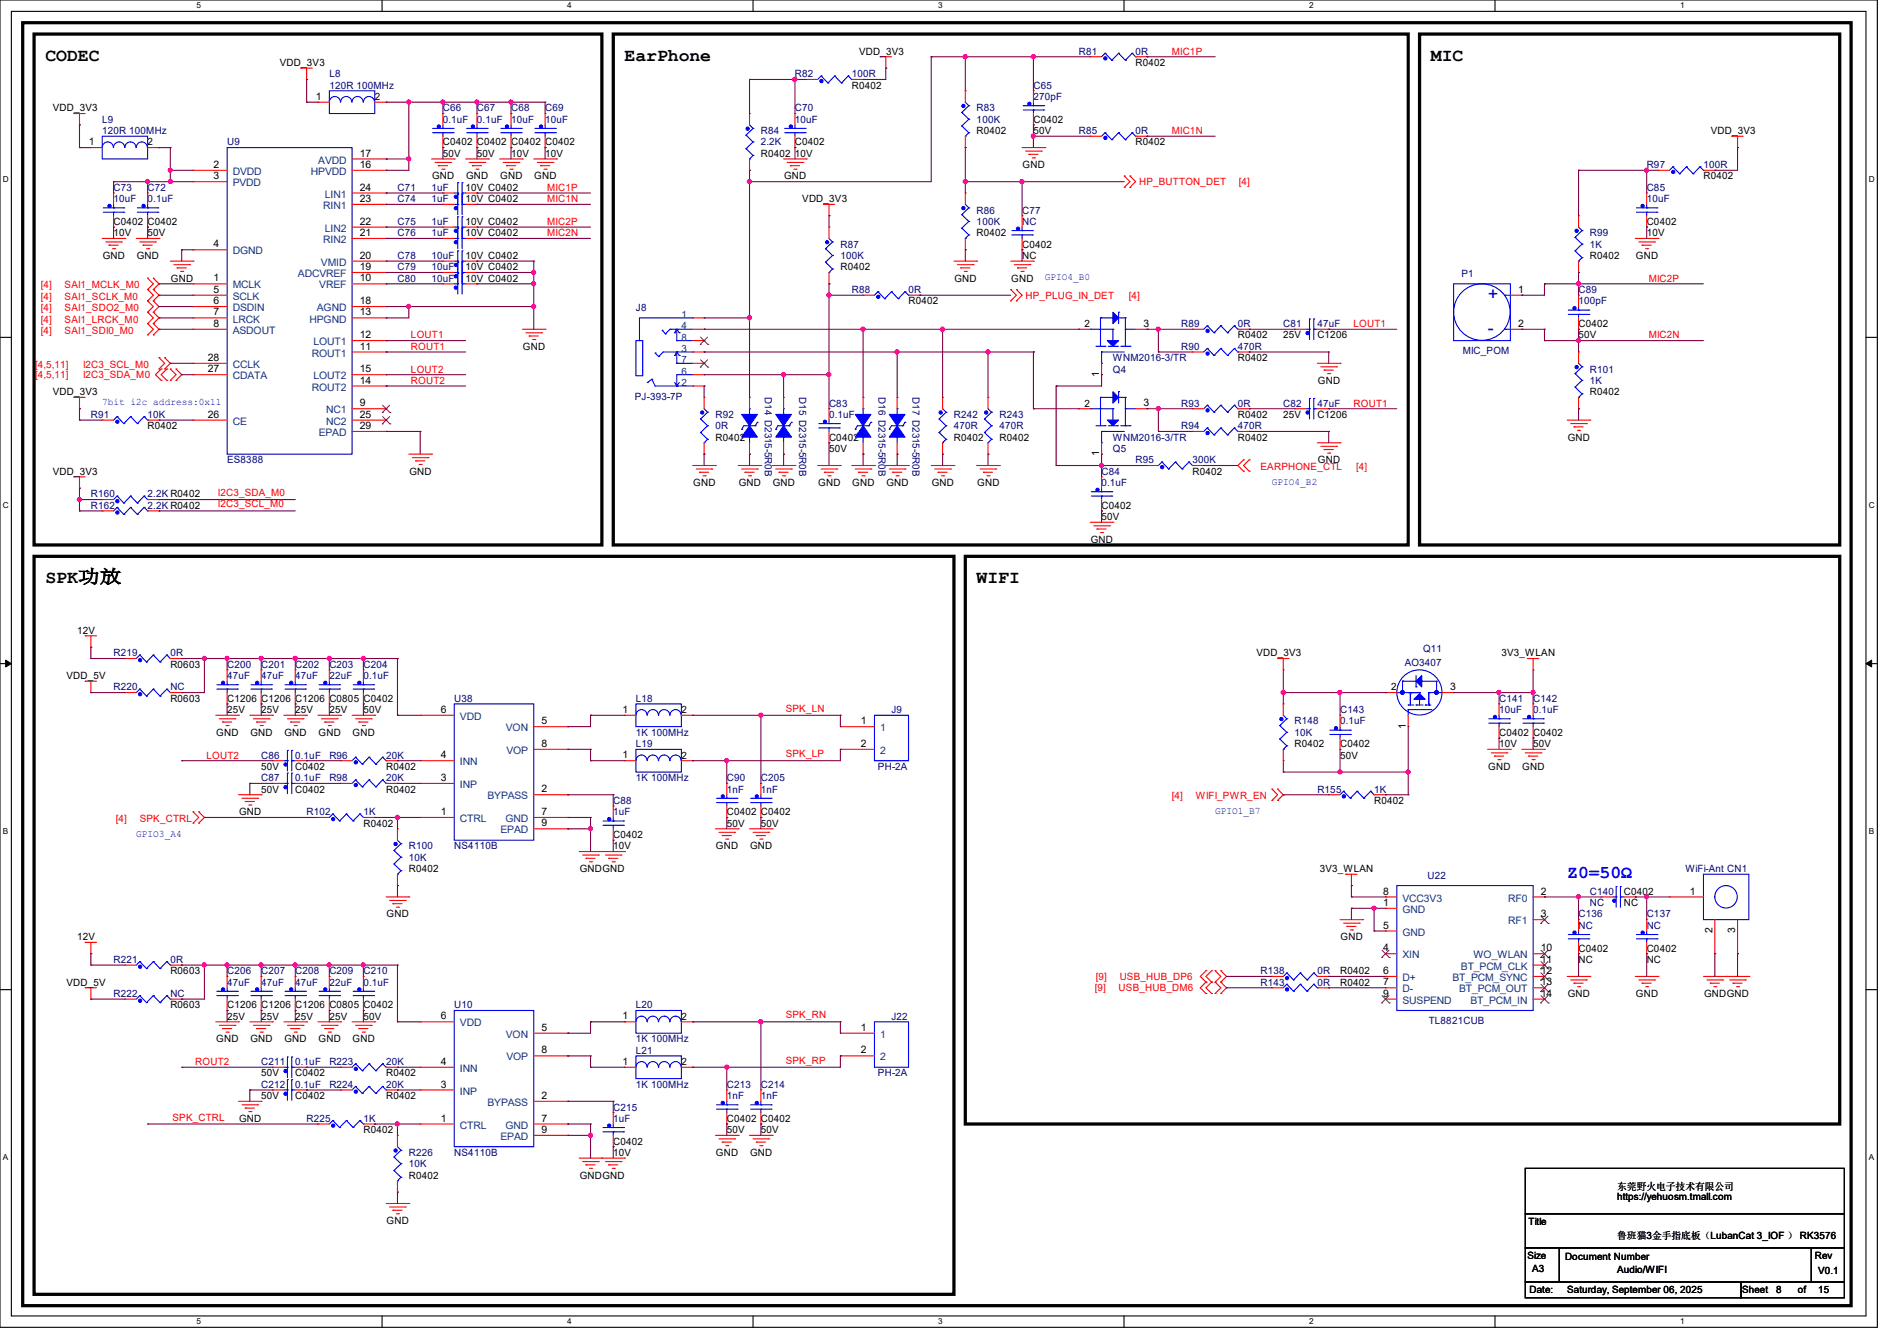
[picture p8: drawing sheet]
<svg xmlns="http://www.w3.org/2000/svg" width="297mm" height="210mm" viewBox="0 0 297 210" stroke-linecap="round" stroke-linejoin="round" font-family="sans-serif">
<defs><g id="words">
<g font-size="2.8">
<text x="7.1" y="9.5">CODEC</text>
<text x="97.8" y="9.5">EarPhone</text>
<text x="224" y="9.5">MIC</text>
<text x="7.1" y="91.3">SPK功放</text>
<text x="152.9" y="91.3">WIFI</text>
</g>
<g font-size="2.8" fill="#00f">
<text x="232.9" y="47">+</text>
<text x="232.9" y="52.3">-</text>
<text x="245.4" y="137.5">Z0=50Ω</text>
</g>
<g font-size="1.6">
<text x="43.8" y="10.3">VDD_3V3</text>
<text x="134.5" y="8.6">VDD_3V3</text>
<text x="177.8" y="10.3">R0402</text>
<text x="8.3" y="17.4">VDD_3V3</text>
<text x="49.4" y="15.6">1</text>
<text x="58.7" y="15.7">2</text>
<text x="133.3" y="13.9">R0402</text>
<text x="13.9" y="22.7">1</text>
<text x="23.1" y="22.8">2</text>
<text x="69.3" y="22.8">C0402 C0402 C0402 C0402</text>
<text x="124.5" y="22.8">C0402</text>
<text x="152.9" y="21">R0402</text>
<text x="161.8" y="19.2">C0402</text>
<text x="161.8" y="21">50V</text>
<text x="177.8" y="22.8">R0402</text>
<text x="267.8" y="21">VDD_3V3</text>
<text x="33.4" y="26.3">2</text>
<text x="33.4" y="28.1">3</text>
<text x="56.3" y="26.3">16</text>
<text x="56.3" y="24.5">17</text>
<text x="56.3" y="29.8">24</text>
<text x="67.6" y="28.1">GND</text>
<text x="69.3" y="24.6">50V</text>
<text x="72.9" y="29.9">10V C0402</text>
<text x="73" y="28.1">GND</text>
<text x="74.7" y="24.6">50V</text>
<text x="78.3" y="28.1">GND</text>
<text x="80" y="24.6">10V</text>
<text x="83.7" y="28.1">GND</text>
<text x="85.3" y="24.6">10V</text>
<text x="119.1" y="24.6">R0402</text>
<text x="122.8" y="28.1">GND</text>
<text x="124.5" y="24.6">10V</text>
<text x="160.1" y="26.3">GND</text>
<text x="266.7" y="28.1">R0402</text>
<text x="17.8" y="35.2">C0402 C0402</text>
<text x="56.3" y="35.2">22</text>
<text x="56.3" y="31.6">23</text>
<text x="72.9" y="35.2">10V C0402</text>
<text x="72.9" y="31.7">10V C0402</text>
<text x="125.6" y="31.7">VDD_3V3</text>
<text x="257.8" y="35.2">C0402</text>
<text x="16.1" y="40.6">GND</text>
<text x="17.8" y="37">10V</text>
<text x="21.4" y="40.6">GND</text>
<text x="23.1" y="37">50V</text>
<text x="33.4" y="38.7">4</text>
<text x="56.3" y="40.5">20</text>
<text x="56.3" y="37">21</text>
<text x="72.9" y="40.6">10V C0402</text>
<text x="72.9" y="37">10V C0402</text>
<text x="152.9" y="37">R0402</text>
<text x="160" y="38.8">C0402</text>
<text x="160" y="40.6">NC</text>
<text x="248.9" y="40.6">R0402</text>
<text x="256.1" y="40.6">GND</text>
<text x="257.8" y="37">10V</text>
<text x="26.8" y="44.1">GND</text>
<text x="33.4" y="44.1">1</text>
<text x="33.4" y="45.8">5</text>
<text x="33.4" y="47.6">6</text>
<text x="56.3" y="44.1">10</text>
<text x="56.3" y="47.6">18</text>
<text x="56.3" y="42.3">19</text>
<text x="72.9" y="42.3">10V C0402</text>
<text x="72.9" y="44.1">10V C0402</text>
<text x="131.6" y="42.3">R0402</text>
<text x="142.2" y="47.7">R0402</text>
<text x="149.4" y="44.1">GND</text>
<text x="158.3" y="44.1">GND</text>
<text x="237.7" y="45.8">1</text>
<text x="33.4" y="49.4">7</text>
<text x="33.4" y="51.2">8</text>
<text x="56.3" y="53">12</text>
<text x="56.3" y="49.4">13</text>
<text x="169.8" y="51.2">2</text>
<text x="179" y="51.2">3</text>
<text x="193.8" y="53">R0402</text>
<text x="200.9" y="53">25V</text>
<text x="206.2" y="53">C1206</text>
<text x="237.7" y="51.2">2</text>
<text x="247.1" y="51.2">C0402</text>
<text x="247.1" y="53">50V</text>
<text x="32.6" y="58.3">27</text>
<text x="32.6" y="56.5">28</text>
<text x="56.3" y="54.7">11</text>
<text x="56.3" y="58.3">15</text>
<text x="81.9" y="54.8">GND</text>
<text x="172.1" y="59" transform="rotate(-90 172.1 59)">1</text>
<text x="193.8" y="56.6">R0402</text>
<text x="8.3" y="61.9">VDD_3V3</text>
<text x="32.6" y="65.4">26</text>
<text x="56.3" y="63.6">9</text>
<text x="56.3" y="60.1">14</text>
<text x="56.3" y="65.4">25</text>
<text x="169.8" y="63.7">2</text>
<text x="179" y="63.6">3</text>
<text x="193.8" y="65.4">R0402</text>
<text x="200.9" y="65.4">25V</text>
<text x="206.2" y="65.4">C1206</text>
<text x="206.3" y="60.1">GND</text>
<text x="248.9" y="61.9">R0402</text>
<text x="23.1" y="67.2">R0402</text>
<text x="56.3" y="67.2">29</text>
<text x="112" y="69">R0402</text>
<text x="129.8" y="69">C0402</text>
<text x="129.8" y="70.8">50V</text>
<text x="149.4" y="69">R0402</text>
<text x="156.5" y="69">R0402</text>
<text x="172.1" y="71.5" transform="rotate(-90 172.1 71.5)">1</text>
<text x="193.8" y="69">R0402</text>
<text x="245.4" y="69">GND</text>
<text x="8.3" y="74.3">VDD_3V3</text>
<text x="64.1" y="74.3">GND</text>
<text x="108.5" y="76.1">GND</text>
<text x="115.7" y="76.1">GND</text>
<text x="121" y="76.1">GND</text>
<text x="128.1" y="76.1">GND</text>
<text x="133.4" y="76.1">GND</text>
<text x="138.8" y="76.1">GND</text>
<text x="145.9" y="76.1">GND</text>
<text x="153" y="76.1">GND</text>
<text x="186.7" y="74.3">R0402</text>
<text x="206.3" y="72.6">GND</text>
<text x="172.5" y="79.7">C0402</text>
<text x="172.5" y="81.4">50V</text>
<text x="170.8" y="85">GND</text>
<text x="12.1" y="99.2">12V</text>
<text x="10.4" y="106.3">VDD_5V</text>
<text x="26.7" y="104.6">R0603</text>
<text x="196.7" y="102.8">VDD_3V3</text>
<text x="235.1" y="102.8">3V3_WLAN</text>
<text x="26.7" y="109.9">R0603</text>
<text x="35.6" y="109.9">C1206 C1206 C1206 C0805 C0402</text>
<text x="35.6" y="111.7">25V</text>
<text x="40.9" y="111.7">25V</text>
<text x="46.2" y="111.7">25V</text>
<text x="51.6" y="111.7">25V</text>
<text x="56.9" y="111.7">50V</text>
<text x="69" y="111.6">6</text>
<text x="84.8" y="113.4">5</text>
<text x="97.5" y="111.6">1</text>
<text x="106.7" y="111.7">2</text>
<text x="134.8" y="113.4">1</text>
<text x="217.8" y="108.1">2</text>
<text x="227" y="108.1">3</text>
<text x="33.9" y="115.2">GND</text>
<text x="39.2" y="115.2">GND</text>
<text x="44.5" y="115.2">GND</text>
<text x="49.9" y="115.2">GND</text>
<text x="55.2" y="115.2">GND</text>
<text x="69" y="118.7">4</text>
<text x="84.8" y="117">8</text>
<text x="97.5" y="118.7">1</text>
<text x="106.7" y="118.8">2</text>
<text x="134.8" y="117">2</text>
<text x="202.7" y="117">R0402</text>
<text x="209.8" y="117">C0402</text>
<text x="209.8" y="118.8">50V</text>
<text x="220.1" y="114.1" transform="rotate(-90 220.1 114.1)">1</text>
<text x="234.7" y="115.2">C0402 C0402</text>
<text x="234.7" y="117">10V</text>
<text x="240" y="117">50V</text>
<text x="40.9" y="120.6">50V</text>
<text x="40.9" y="124.1">50V</text>
<text x="46.2" y="120.6">C0402</text>
<text x="46.2" y="124.1">C0402</text>
<text x="60.5" y="124.1">R0402</text>
<text x="60.5" y="120.6">R0402</text>
<text x="69" y="122.3">3</text>
<text x="84.8" y="124.1">2</text>
<text x="215.1" y="125.9">R0402</text>
<text x="233" y="120.6">GND</text>
<text x="238.3" y="120.6">GND</text>
<text x="37.4" y="127.7">GND</text>
<text x="56.9" y="129.5">R0402</text>
<text x="69" y="127.6">1</text>
<text x="84.8" y="127.6">7</text>
<text x="84.8" y="129.4">9</text>
<text x="96" y="131.2">C0402</text>
<text x="113.8" y="127.7">C0402 C0402</text>
<text x="113.8" y="129.5">50V</text>
<text x="119.1" y="129.5">50V</text>
<text x="64" y="136.6">R0402</text>
<text x="90.8" y="136.6">GNDGND</text>
<text x="96" y="133">10V</text>
<text x="112.1" y="133">GND</text>
<text x="117.4" y="133">GND</text>
<text x="206.6" y="136.6">3V3_WLAN</text>
<text x="60.5" y="143.7">GND</text>
<text x="216.6" y="141.9">1</text>
<text x="216.6" y="140.1">8</text>
<text x="241.3" y="140.1">2</text>
<text x="241.3" y="143.6">3</text>
<text x="254.3" y="140.1">C0402</text>
<text x="254.3" y="141.9">NC</text>
<text x="264.6" y="140.1">1</text>
<text x="12.1" y="147.2">12V</text>
<text x="209.9" y="147.2">GND</text>
<text x="216.6" y="149">4</text>
<text x="216.6" y="145.4">5</text>
<text x="241.3" y="149">10</text>
<text x="247.1" y="149">C0402</text>
<text x="257.8" y="149">C0402</text>
<text x="268.1" y="146.1" transform="rotate(-90 268.1 146.1)">2</text>
<text x="271.7" y="146.1" transform="rotate(-90 271.7 146.1)">3</text>
<text x="10.4" y="154.3">VDD_5V</text>
<text x="26.7" y="152.6">R0603</text>
<text x="209.8" y="154.3">R0402</text>
<text x="209.8" y="152.6">R0402</text>
<text x="216.6" y="152.5">6</text>
<text x="216.6" y="154.3">7</text>
<text x="241.3" y="150.7">11</text>
<text x="241.3" y="152.5">12</text>
<text x="241.3" y="154.3">13</text>
<text x="247.1" y="150.8">NC</text>
<text x="257.8" y="150.8">NC</text>
<text x="26.7" y="157.9">R0603</text>
<text x="35.6" y="157.9">C1206 C1206 C1206 C0805 C0402</text>
<text x="35.6" y="159.7">25V</text>
<text x="40.9" y="159.7">25V</text>
<text x="46.2" y="159.7">25V</text>
<text x="51.6" y="159.7">25V</text>
<text x="56.9" y="159.7">50V</text>
<text x="69" y="159.6">6</text>
<text x="84.8" y="161.4">5</text>
<text x="97.5" y="159.6">1</text>
<text x="106.7" y="159.7">2</text>
<text x="134.8" y="161.4">1</text>
<text x="216.6" y="156.1">9</text>
<text x="241.3" y="156.1">14</text>
<text x="245.4" y="156.1">GND</text>
<text x="256.1" y="156.1">GND</text>
<text x="266.8" y="156.1">GNDGND</text>
<text x="33.9" y="163.2">GND</text>
<text x="39.2" y="163.2">GND</text>
<text x="44.5" y="163.2">GND</text>
<text x="49.9" y="163.2">GND</text>
<text x="55.2" y="163.2">GND</text>
<text x="69" y="166.8">4</text>
<text x="84.8" y="165">8</text>
<text x="97.5" y="166.8">1</text>
<text x="106.7" y="166.8">2</text>
<text x="134.8" y="165">2</text>
<text x="40.9" y="168.6">50V</text>
<text x="40.9" y="172.1">50V</text>
<text x="46.2" y="168.6">C0402</text>
<text x="46.2" y="172.1">C0402</text>
<text x="60.5" y="172.1">R0402</text>
<text x="60.5" y="168.6">R0402</text>
<text x="69" y="170.3">3</text>
<text x="84.8" y="172.1">2</text>
<text x="37.4" y="175.7">GND</text>
<text x="56.9" y="177.5">R0402</text>
<text x="69" y="175.6">1</text>
<text x="84.8" y="175.6">7</text>
<text x="84.8" y="177.4">9</text>
<text x="96" y="179.2">C0402</text>
<text x="113.8" y="175.7">C0402 C0402</text>
<text x="113.8" y="177.5">50V</text>
<text x="119.1" y="177.5">50V</text>
<text x="64" y="184.6">R0402</text>
<text x="90.8" y="184.6">GNDGND</text>
<text x="96" y="181">10V</text>
<text x="112.1" y="181">GND</text>
<text x="117.4" y="181">GND</text>
<text x="60.5" y="191.7">GND</text>
<text x="239.3" y="191.9">Title</text>
<text x="253.2" y="186.4">东莞野火电子技术有限公司</text>
<text x="253.2" y="188">https://yehuosm.tmall.com</text>
<text x="239.1" y="197.2">Size</text>
<text x="245" y="197.4">Document Number</text>
<text x="253.2" y="194">鲁班猫3金手指底板（LubanCat 3_IOF ） RK3576</text>
<text x="284.1" y="197.2">Rev</text>
<text x="239.5" y="202.5">Date:</text>
<text x="239.9" y="199.1">A3</text>
<text x="245.4" y="202.5">Saturday, September 06, 2025</text>
<text x="253.2" y="199.3">Audio/WIFI</text>
<text x="272.8" y="202.5">Sheet</text>
<text x="278.1" y="202.5">8</text>
<text x="281.5" y="202.5">of</text>
<text x="284.6" y="199.5">V0.1</text>
<text x="284.6" y="202.5">15</text>
</g>
<g font-size="1.6" fill="#000080">
<text x="168.9" y="8.6">R81</text>
<text x="177.8" y="8.6">0R</text>
<text x="51.6" y="12.1">L8</text>
<text x="51.6" y="13.9">120R 100MHz</text>
<text x="69.3" y="17.4">C66</text>
<text x="74.7" y="17.4">C67</text>
<text x="80" y="17.4">C68</text>
<text x="85.3" y="17.4">C69</text>
<text x="124.5" y="17.4">C70</text>
<text x="124.5" y="12.1">R82</text>
<text x="133.3" y="12.1">100R</text>
<text x="152.9" y="17.4">R83</text>
<text x="161.8" y="13.9">C65</text>
<text x="161.8" y="15.7">270pF</text>
<text x="16" y="19.2">L9</text>
<text x="16" y="21">120R 100MHz</text>
<text x="35.6" y="22.8">U9</text>
<text x="69.3" y="19.2">0.1uF</text>
<text x="74.7" y="19.2">0.1uF</text>
<text x="80" y="19.2">10uF</text>
<text x="85.3" y="19.2">10uF</text>
<text x="119.1" y="21">R84</text>
<text x="119.1" y="22.8">2.2K</text>
<text x="124.5" y="19.2">10uF</text>
<text x="152.9" y="19.2">100K</text>
<text x="168.9" y="21">R85</text>
<text x="177.8" y="21">0R</text>
<text x="17.8" y="29.9">C73</text>
<text x="23.1" y="29.9">C72</text>
<text x="62.2" y="29.9">C71</text>
<text x="67.6" y="29.9">1uF</text>
<text x="257.8" y="26.3">R97</text>
<text x="257.8" y="29.9">C85</text>
<text x="266.7" y="26.3">100R</text>
<text x="17.8" y="31.7">10uF</text>
<text x="23.1" y="31.7">0.1uF</text>
<text x="62.2" y="35.2">C75</text>
<text x="62.2" y="31.7">C74</text>
<text x="67.6" y="35.2">1uF</text>
<text x="67.6" y="31.7">1uF</text>
<text x="152.9" y="33.4">R86</text>
<text x="152.9" y="35.2">100K</text>
<text x="160" y="33.4">C77</text>
<text x="160" y="35.2">NC</text>
<text x="257.8" y="31.7">10uF</text>
<text x="62.2" y="40.6">C78</text>
<text x="62.2" y="37">C76</text>
<text x="67.6" y="40.6">10uF</text>
<text x="67.6" y="37">1uF</text>
<text x="131.6" y="38.8">R87</text>
<text x="131.6" y="40.6">100K</text>
<text x="248.9" y="37">R99</text>
<text x="248.9" y="38.8">1K</text>
<text x="62.2" y="42.3">C79</text>
<text x="62.2" y="44.1">C80</text>
<text x="67.6" y="42.3">10uF</text>
<text x="67.6" y="44.1">10uF</text>
<text x="133.3" y="45.9">R88</text>
<text x="142.2" y="45.9">0R</text>
<text x="228.8" y="43.4">P1</text>
<text x="247.1" y="45.9">C89</text>
<text x="247.1" y="47.7">100pF</text>
<text x="99.6" y="48.7">J8</text>
<text x="184.9" y="51.2">R89</text>
<text x="193.8" y="51.2">0R</text>
<text x="200.9" y="51.2">C81</text>
<text x="206.2" y="51.2">47uF</text>
<text x="174.2" y="58.3">Q4</text>
<text x="174.2" y="56.6">WNM2016-3/TR</text>
<text x="184.9" y="54.8">R90</text>
<text x="193.8" y="54.8">470R</text>
<text x="229" y="55.5">MIC_POM</text>
<text x="248.9" y="58.3">R101</text>
<text x="14.2" y="65.4">R91</text>
<text x="23.1" y="65.4">10K</text>
<text x="99.4" y="62.6">PJ-393-7P</text>
<text x="112" y="65.4">R92</text>
<text x="119.8" y="62.2" transform="rotate(90 119.8 62.2)">D14 D2315-5R0B</text>
<text x="125.1" y="62.2" transform="rotate(90 125.1 62.2)">D15 D2315-5R0B</text>
<text x="129.8" y="63.7">C83</text>
<text x="129.8" y="65.4">0.1uF</text>
<text x="137.5" y="62.2" transform="rotate(90 137.5 62.2)">D16 D2315-5R0B</text>
<text x="142.9" y="62.2" transform="rotate(90 142.9 62.2)">D17 D2315-5R0B</text>
<text x="149.4" y="65.4">R242</text>
<text x="156.5" y="65.4">R243</text>
<text x="184.9" y="63.7">R93</text>
<text x="193.8" y="63.7">0R</text>
<text x="200.9" y="63.7">C82</text>
<text x="206.2" y="63.7">47uF</text>
<text x="248.9" y="60.1">1K</text>
<text x="112" y="67.2">0R</text>
<text x="149.4" y="67.2">470R</text>
<text x="156.5" y="67.2">470R</text>
<text x="174.2" y="70.8">Q5</text>
<text x="174.2" y="69">WNM2016-3/TR</text>
<text x="184.9" y="67.2">R94</text>
<text x="193.8" y="67.2">470R</text>
<text x="14.2" y="77.9">R160</text>
<text x="23.1" y="77.9">2.2K R0402</text>
<text x="35.6" y="72.6">ES8388</text>
<text x="172.5" y="74.3">C84</text>
<text x="172.5" y="76.1">0.1uF</text>
<text x="177.8" y="72.6">R95</text>
<text x="186.7" y="72.6">300K</text>
<text x="14.2" y="79.7">R162</text>
<text x="23.1" y="79.7">2.2K R0402</text>
<text x="17.8" y="102.8">R219</text>
<text x="26.7" y="102.8">0R</text>
<text x="35.6" y="104.6">C200</text>
<text x="35.6" y="106.3">47uF</text>
<text x="40.9" y="104.6">C201</text>
<text x="40.9" y="106.3">47uF</text>
<text x="46.2" y="104.6">C202</text>
<text x="46.2" y="106.3">47uF</text>
<text x="51.6" y="104.6">C203</text>
<text x="51.6" y="106.3">22uF</text>
<text x="56.9" y="104.6">C204</text>
<text x="56.9" y="106.3">0.1uF</text>
<text x="219.9" y="104.2">AO3407</text>
<text x="222.8" y="102.1">Q11</text>
<text x="17.8" y="108.1">R220</text>
<text x="26.7" y="108.1">NC</text>
<text x="71.1" y="109.9">U38</text>
<text x="99.6" y="109.9">L18</text>
<text x="139.6" y="111.7">J9</text>
<text x="202.7" y="113.5">R148</text>
<text x="209.8" y="111.7">C143</text>
<text x="209.8" y="113.5">0.1uF</text>
<text x="234.7" y="109.9">C141</text>
<text x="234.7" y="111.7">10uF</text>
<text x="240" y="109.9">C142</text>
<text x="240" y="111.7">0.1uF</text>
<text x="40.9" y="118.8">C86</text>
<text x="46.2" y="118.8">0.1uF</text>
<text x="51.6" y="118.8">R96</text>
<text x="60.5" y="118.8">20K</text>
<text x="99.6" y="117">L19</text>
<text x="99.6" y="115.2">1K 100MHz</text>
<text x="202.7" y="115.2">10K</text>
<text x="40.9" y="122.3">C87</text>
<text x="46.2" y="122.3">0.1uF</text>
<text x="51.6" y="122.3">R98</text>
<text x="60.5" y="122.3">20K</text>
<text x="96" y="125.9">C88</text>
<text x="99.6" y="122.3">1K 100MHz</text>
<text x="113.8" y="122.3">C90</text>
<text x="113.8" y="124.1">1nF</text>
<text x="119.1" y="122.3">C205</text>
<text x="119.1" y="124.1">1nF</text>
<text x="137.5" y="120.6">PH-2A</text>
<text x="206.2" y="124.1">R155</text>
<text x="215.1" y="124.1">1K</text>
<text x="48" y="127.7">R102</text>
<text x="56.9" y="127.7">1K</text>
<text x="96" y="127.7">1uF</text>
<text x="64" y="133">R100</text>
<text x="64" y="134.8">10K</text>
<text x="71.1" y="133">NS4110B</text>
<text x="223.5" y="137.6">U22</text>
<text x="263.9" y="136.6">WiFi-Ant CN1</text>
<text x="247.1" y="143.7">C136</text>
<text x="248.9" y="140.1">C140</text>
<text x="248.9" y="141.9">NC</text>
<text x="257.8" y="143.7">C137</text>
<text x="247.1" y="145.5">NC</text>
<text x="257.8" y="145.5">NC</text>
<text x="17.8" y="150.8">R221</text>
<text x="26.7" y="150.8">0R</text>
<text x="35.6" y="152.6">C206</text>
<text x="35.6" y="154.3">47uF</text>
<text x="40.9" y="152.6">C207</text>
<text x="40.9" y="154.3">47uF</text>
<text x="46.2" y="152.6">C208</text>
<text x="46.2" y="154.3">47uF</text>
<text x="51.6" y="152.6">C209</text>
<text x="51.6" y="154.3">22uF</text>
<text x="56.9" y="152.6">C210</text>
<text x="56.9" y="154.3">0.1uF</text>
<text x="197.4" y="154.3">R143</text>
<text x="197.4" y="152.6">R138</text>
<text x="206.2" y="154.3">0R</text>
<text x="206.2" y="152.6">0R</text>
<text x="17.8" y="156.1">R222</text>
<text x="26.7" y="156.1">NC</text>
<text x="71.1" y="157.9">U10</text>
<text x="99.6" y="157.9">L20</text>
<text x="139.6" y="159.7">J22</text>
<text x="223.7" y="160.4">TL8821CUB</text>
<text x="40.9" y="166.8">C211</text>
<text x="46.2" y="166.8">0.1uF</text>
<text x="51.6" y="166.8">R223</text>
<text x="60.5" y="166.8">20K</text>
<text x="99.6" y="163.2">1K 100MHz</text>
<text x="99.6" y="165">L21</text>
<text x="40.9" y="170.3">C212</text>
<text x="46.2" y="170.3">0.1uF</text>
<text x="51.6" y="170.3">R224</text>
<text x="60.5" y="170.3">20K</text>
<text x="96" y="173.9">C215</text>
<text x="99.6" y="170.3">1K 100MHz</text>
<text x="113.8" y="170.3">C213</text>
<text x="113.8" y="172.1">1nF</text>
<text x="119.1" y="170.3">C214</text>
<text x="119.1" y="172.1">1nF</text>
<text x="137.5" y="168.6">PH-2A</text>
<text x="48" y="175.7">R225</text>
<text x="56.9" y="175.7">1K</text>
<text x="96" y="175.7">1uF</text>
<text x="64" y="181">R226</text>
<text x="64" y="182.8">10K</text>
<text x="71.1" y="181">NS4110B</text>
</g>
<g font-size="1.6" fill="#f00">
<text x="183.5" y="8.6">MIC1P</text>
<text x="183.5" y="21">MIC1N</text>
<text x="85.7" y="29.9">MIC1P</text>
<text x="178.4" y="29">HP_BUTTON_DET</text>
<text x="194" y="29">[4]</text>
<text x="85.7" y="31.7">MIC1N</text>
<text x="85.7" y="35.2">MIC2P</text>
<text x="85.7" y="37">MIC2N</text>
<text x="6.4" y="46.9">[4]</text>
<text x="6.4" y="45.2">[4]</text>
<text x="10.1" y="46.9">SAI1_SCLK_M0</text>
<text x="10.1" y="45.2">SAI1_MCLK_M0</text>
<text x="160.6" y="46.8">HP_PLUG_IN_DET</text>
<text x="176.7" y="46.8">[4]</text>
<text x="258.1" y="44.1">MIC2P</text>
<text x="6.4" y="48.7">[4]</text>
<text x="6.4" y="50.5">[4]</text>
<text x="6.4" y="52.3">[4]</text>
<text x="10.1" y="48.7">SAI1_SDO2_M0</text>
<text x="10.1" y="50.5">SAI1_LRCK_M0</text>
<text x="10.1" y="52.3">SAI1_SDI0_M0</text>
<text x="64.3" y="53">LOUT1</text>
<text x="211.9" y="51.2">LOUT1</text>
<text x="258.1" y="53">MIC2N</text>
<text x="5.5" y="57.6">[4,5,11]</text>
<text x="5.5" y="59.2">[4,5,11]</text>
<text x="13" y="57.6">I2C3_SCL_M0</text>
<text x="13" y="59.2">I2C3_SDA_M0</text>
<text x="64.3" y="54.8">ROUT1</text>
<text x="64.3" y="58.3">LOUT2</text>
<text x="64.3" y="60.1">ROUT2</text>
<text x="211.9" y="63.7">ROUT1</text>
<text x="34.1" y="77.7">I2C3_SDA_M0</text>
<text x="197.4" y="73.6">EARPHONE_CTL</text>
<text x="212.3" y="73.6">[4]</text>
<text x="34.1" y="79.5">I2C3_SCL_M0</text>
<text x="123" y="111.5">SPK_LN</text>
<text x="32.3" y="118.8">LOUT2</text>
<text x="123" y="118.6">SPK_LP</text>
<text x="183.5" y="125.2">[4]</text>
<text x="187.2" y="125.2">WIFI_PWR_EN</text>
<text x="18.1" y="128.7">[4]</text>
<text x="21.9" y="128.7">SPK_CTRL</text>
<text x="171.4" y="155.2">[9]</text>
<text x="171.6" y="153.5">[9]</text>
<text x="175.1" y="155.2">USB_HUB_DM6</text>
<text x="175.3" y="153.5">USB_HUB_DP6</text>
<text x="123" y="159.5">SPK_RN</text>
<text x="30.6" y="166.8">ROUT2</text>
<text x="123" y="166.6">SPK_RP</text>
<text x="27" y="175.5">SPK_CTRL</text>
</g>
<g font-size="1.6" fill="#004080">
<text x="36.4" y="27.4">DVDD</text>
<text x="36.4" y="29.2">PVDD</text>
<text x="48.7" y="27.4">HPVDD</text>
<text x="49.8" y="25.6">AVDD</text>
<text x="50.6" y="32.7">RIN1</text>
<text x="50.8" y="30.9">LIN1</text>
<text x="36.4" y="39.8">DGND</text>
<text x="50.2" y="41.6">VMID</text>
<text x="50.6" y="38.1">RIN2</text>
<text x="50.8" y="36.3">LIN2</text>
<text x="36.4" y="45.2">MCLK</text>
<text x="36.4" y="46.9">SCLK</text>
<text x="46.7" y="43.4">ADCVREF</text>
<text x="50" y="45.2">VREF</text>
<text x="36.4" y="48.7">DSDIN</text>
<text x="36.4" y="50.5">LRCK</text>
<text x="36.4" y="52.3">ASDOUT</text>
<text x="48.5" y="50.5">HPGND</text>
<text x="49.6" y="48.7">AGND</text>
<text x="106.7" y="49.8">1</text>
<text x="106.7" y="51.6">4</text>
<text x="106.7" y="53.3">8</text>
<text x="36.4" y="59.4">CDATA</text>
<text x="36.4" y="57.6">CCLK</text>
<text x="48.8" y="55.8">ROUT1</text>
<text x="49.1" y="54.1">LOUT1</text>
<text x="49.1" y="59.4">LOUT2</text>
<text x="106.7" y="55.1">3</text>
<text x="106.7" y="58.7">6</text>
<text x="106.7" y="56.9">7</text>
<text x="48.8" y="61.2">ROUT2</text>
<text x="51.1" y="64.7">NC1</text>
<text x="106.7" y="60.5">2</text>
<text x="36.4" y="66.5">CE</text>
<text x="49.9" y="68.3">EPAD</text>
<text x="51.1" y="66.5">NC2</text>
<text x="72" y="112.7">VDD</text>
<text x="72" y="119.8">INN</text>
<text x="79.2" y="114.5">VON</text>
<text x="79.3" y="118.1">VOP</text>
<text x="137.8" y="114.5">1</text>
<text x="137.8" y="118.1">2</text>
<text x="72" y="123.4">INP</text>
<text x="76.3" y="125.2">BYPASS</text>
<text x="72" y="128.7">CTRL</text>
<text x="78.4" y="130.5">EPAD</text>
<text x="79.1" y="128.7">GND</text>
<text x="219.6" y="143">GND</text>
<text x="219.6" y="141.2">VCC3V3</text>
<text x="236.1" y="141.2">RF0</text>
<text x="219.6" y="146.5">GND</text>
<text x="236.1" y="144.7">RF1</text>
<text x="219.6" y="150.1">XIN</text>
<text x="219.6" y="153.6">D+</text>
<text x="219.6" y="155.4">D-</text>
<text x="227.4" y="153.6">BT_PCM_SYNC</text>
<text x="228.4" y="155.4">BT_PCM_OUT</text>
<text x="228.7" y="151.8">BT_PCM_CLK</text>
<text x="230.7" y="150.1">WO_WLAN</text>
<text x="72" y="160.7">VDD</text>
<text x="219.6" y="157.2">SUSPEND</text>
<text x="230.2" y="157.2">BT_PCM_IN</text>
<text x="72" y="167.9">INN</text>
<text x="79.2" y="162.5">VON</text>
<text x="79.3" y="166.1">VOP</text>
<text x="137.8" y="162.5">1</text>
<text x="137.8" y="166.1">2</text>
<text x="72" y="171.4">INP</text>
<text x="76.3" y="173.2">BYPASS</text>
<text x="72" y="176.7">CTRL</text>
<text x="78.4" y="178.5">EPAD</text>
<text x="79.1" y="176.7">GND</text>
</g>
<g font-size="1.6" fill="#00f">
<text x="163.6" y="43.9">GPIO4_B0</text>
<text x="16" y="63.5">7bit i2c address:0x11</text>
<text x="199.1" y="75.9">GPIO4_B2</text>
<text x="21.3" y="131">GPIO3_A4</text>
<text x="190.2" y="127.5">GPIO1_B7</text>
</g>
<g font-size="1.3">
<text x="30.8" y="1.3">5</text>
<text x="88.8" y="1.3">4</text>
<text x="146.9" y="1.3">3</text>
<text x="205" y="1.3">2</text>
<text x="263.1" y="1.3">1</text>
<text x=".5" y="28.4">D</text>
<text x="292.6" y="28.4">D</text>
<text x=".5" y="79.5">C</text>
<text x="292.6" y="79.5">C</text>
<text x=".5" y="130.6">B</text>
<text x="292.6" y="130.6">B</text>
<text x=".5" y="181.7">A</text>
<text x="292.6" y="181.7">A</text>
<text x="30.8" y="207.4">5</text>
<text x="88.8" y="207.4">4</text>
<text x="146.9" y="207.4">3</text>
<text x="205" y="207.4">2</text>
<text x="263.1" y="207.4">1</text>
</g>
</g></defs>
<g fill="none" stroke="#000" stroke-width=".17">
<path d="M0 0h293.9v207.9h-293.9zM1.8 1.8h290.3v204.3h-290.3zM59.8 0v1.8M117.9 0v1.8M176 0v1.8M234.1 0v1.8M0 52.8h1.8M292.1 52.8h1.8M0 103.9h1.8M292.1 103.9h1.8M0 155h1.8M292.1 155h1.8"/>
<path d="M238.8 183h50v7.1h-50zM238.8 190.1h50v5.3h-50zM238.8 195.4h5.3v5.3h-5.3zM244.1 195.4h39.5v5.3h-39.5zM283.6 195.4h5.2v5.3h-5.2zM59.8 206.1v1.8M117.9 206.1v1.8M176 206.1v1.8M234.1 206.1v1.8M238.8 200.7h33.8v2.5h-33.8zM272.6 200.7h16.2v2.5h-16.2z"/>
</g>
<path d="M.9 103.4l.9 .5-.9 .5zM292.1 103.9l.9-.5v1z" fill="#000"/>
<path d="M.9 103.4l.9 .5-.9 .5zM292.1 103.9l.9-.5v1z" fill="none" stroke="#000" stroke-width=".16"/>
<path d="M3.6 3.6h286.2v200.9h-286.2zM5.3 5.3h88.9v80h-88.9zM96 5.3h124.5v80h-124.5zM222.2 5.3h65.8v80h-65.8zM5.3 87.1h144.1v115.6h-144.1zM151.1 87.1h136.9v88.9h-136.9z" fill="none" stroke="#000" stroke-width=".51"/>
<g fill="none" stroke="#f00" stroke-width=".17">
<path d="M11.6 17.8h.1M11.6 17.8h1.7M12.4 19.6h.1M12.4 17.8v1.8M47.1 10.7h.1M47.1 10.7h1.8M48 12.4h.1M48 10.7v1.7M137.8 8.9h.1M137.8 8.9h1.8M138.7 10.7h.1M138.7 8.9v1.8"/>
<path d="M16 37.3h3.6M16.6 37.9h2.4M17.1 38.4h.1M17.1 38.4h1.4M17.6 38.9h.3M17.9 38.9h.1M19 37.9h.1M19.6 37.3h.1M21.3 37.3h3.6M21.9 37.9h2.4M22.4 38.4h.1M22.4 38.4h1.4"/>
<path d="M22.9 38.9h.4M23.3 38.9h.1M24.3 37.9h.1M24.9 37.3h.1M67.6 24.9h3.5M68.1 25.4h2.5M68.6 26h.1M68.6 26h1.5M69.2 26.5h.3M69.5 26.5h.1M70.6 25.4h.1M71.1 24.9h.1"/>
<path d="M72.9 24.9h3.6M73.4 25.4h2.5M74 26h.1M74 26h1.4M74.5 26.5h.3M74.8 26.5h.1M75.9 25.4h.1M76.5 24.9h.1M78.2 24.9h3.6M78.8 25.4h2.4M79.3 26h.1M79.3 26h1.4"/>
<path d="M79.8 26.5h.4M80.2 26.5h.1M81.2 25.4h.1M81.8 24.9h.1M83.6 24.9h3.5M84.1 25.4h2.5M84.6 26h.1M84.6 26h1.5M85.2 26.5h.3M85.5 26.5h.1M86.6 25.4h.1M87.1 24.9h.1"/>
<path d="M122.7 24.9h3.5M123.2 25.4h2.5M123.7 26h.1M123.7 26h1.5M124.3 26.5h.3M124.6 26.5h.1M125.7 25.4h.1M126.2 24.9h.1M128.9 32h.1M128.9 32h1.8M129.8 33.8h.1M129.8 32v1.8"/>
<path d="M160 23.1h3.6M160.6 23.7h2.4M161.1 24.2h.1M161.1 24.2h1.4M161.6 24.7h.4M162 24.7h.1M163 23.7h.1M163.6 23.1h.1M176 29.3h.1M176 27.6h.1M176 27.6l.9 .8-.9 .9M176.9 29.3h.1"/>
<path d="M176.9 27.6h.1M176.9 27.6l.9 .8-.9 .9M256 37.3h3.6M256.6 37.9h2.4M257.1 38.4h.1M257.1 38.4h1.4M257.6 38.9h.4M258 38.9h.1M259 37.9h.1M259.6 37.3h.1M271.1 21.3h.1M271.1 21.3h1.8"/>
<path d="M272 23.1h.1M272 21.3v1.8M23.1 48.9h.1M23.1 47.1h.1M23.1 45.3h.1M23.1 43.6h.1M23.1 50.7h.1M23.1 52.5h.1M23.1 47.1l.9 .9-.9 .9M23.1 45.3l.9 .9-.9 .9M23.1 43.6l.9 .8-.9 .9M23.1 48.9l.9 .9-.9 .9"/>
<path d="M23.1 50.7l.9 .9-.9 .9M24 47.1h.1M24 48.9h.1M24 45.3h.1M24 43.6h.1M24 50.7h.1M24 52.5h.1M24 47.1l.9 .9-.9 .9M24 45.3l.9 .9-.9 .9M24 43.6l.9 .8-.9 .9M24 48.9l.9 .9-.9 .9M24 50.7l.9 .9-.9 .9"/>
<path d="M24.9 57.8h.1M24.9 56h.1M24.9 56l.9 .9-.9 .9M25.2 57.8h.1M25.2 59.6h.1M25.2 57.8l-.9 .9 .9 .9M25.8 56h.1M25.8 57.8h.1M25.8 56l.9 .9-.9 .9M26.1 59.6h.1M26.1 57.8h.1M26.1 57.8l-.9 .9 .9 .9"/>
<path d="M26.7 59.6h.1M26.7 57.8h.1M26.7 40.9h3.5M26.7 57.8l.9 .9-.9 .9M27.2 41.4h2.5M27.6 57.8h.1M27.6 59.6h.1M27.6 57.8l.8 .9-.8 .9M27.7 42h.1M27.7 42h1.5M28.3 42.5h.3M28.6 42.5h.1"/>
<path d="M29.7 41.4h.1M30.2 40.9h.1M81.8 51.6h3.5M82.3 52.1h2.5M82.8 52.6h.1M82.8 52.6h1.5M83.4 53.2h.3M83.7 53.2h.1M84.8 52.1h.1M85.3 51.6h.1M149.4 40.9h3.5M149.9 41.4h2.5"/>
<path d="M150.4 42h.1M150.4 42h1.4M151 42.5h.3M151.3 42.5h.1M152.4 41.4h.1M152.9 40.9h.1M158.2 47.1h.1M158.2 45.3h.1M158.2 40.9h3.6M158.2 45.3l.9 .9-.9 .9M158.8 41.4h2.4M159.1 47.1h.1"/>
<path d="M159.1 45.3h.1M159.1 45.3l.9 .9-.9 .9M159.3 42h.1M159.3 42h1.4M159.9 42.5h.3M160.2 42.5h.1M161.2 41.4h.1M161.8 40.9h.1M206.2 56.9h3.6M206.8 57.4h2.5M207.3 58h.1M207.3 58h1.4"/>
<path d="M207.9 58.5h.3M208.2 58.5h.1M209.3 57.4h.1M209.8 56.9h.1M11.6 62.2h.1M11.6 74.7h.1M11.6 62.2h1.7M11.6 74.7h1.7M12.4 64h.1M12.4 76.5h.1M12.4 62.2v1.8M12.4 74.7v1.8"/>
<path d="M64 71.1h3.6M64.6 71.7h2.4M65.1 72.2h.1M65.1 72.2h1.4M65.6 72.7h.4M66 72.7h.1M67 71.7h.1M67.6 71.1h.1M108.5 72.9h3.5M109 73.4h2.5M109.5 74h.1M109.5 74h1.5"/>
<path d="M110.1 74.5h.3M110.4 74.5h.1M111.5 73.4h.1M112 72.9h.1M115.6 72.9h3.5M116.1 73.4h2.5M116.6 74h.1M116.6 74h1.5M117.2 74.5h.3M117.5 74.5h.1M118.6 73.4h.1M119.1 72.9h.1"/>
<path d="M120.9 72.9h3.6M121.5 73.4h2.4M122 74h.1M122 74h1.4M122.5 74.5h.4M122.9 74.5h.1M123.9 73.4h.1M124.5 72.9h.1M128 72.9h3.6M128.6 73.4h2.4M129.1 74h.1M129.1 74h1.4"/>
<path d="M129.6 74.5h.4M130 74.5h.1M131 73.4h.1M131.6 72.9h.1M133.3 72.9h3.6M133.9 73.4h2.5M134.4 74h.1M134.4 74h1.4M135 74.5h.3M135.3 74.5h.1M136.4 73.4h.1M136.9 72.9h.1"/>
<path d="M138.7 72.9h3.5M139.2 73.4h2.5M139.7 74h.1M139.7 74h1.5M140.3 74.5h.3M140.6 74.5h.1M141.7 73.4h.1M142.2 72.9h.1M145.8 72.9h3.6M146.3 73.4h2.5M146.9 74h.1M146.9 74h1.4"/>
<path d="M147.4 74.5h.3M147.7 74.5h.1M148.8 73.4h.1M149.4 72.9h.1M152.9 72.9h3.6M153.5 73.4h2.4M154 74h.1M154 74h1.4M154.5 74.5h.4M154.9 74.5h.1M155.9 73.4h.1M156.5 72.9h.1"/>
<path d="M194.7 72h.1M194.7 73.8h.1M194.7 72l-.9 .9 .9 .9M195.6 73.8h.1M195.6 72h.1M195.6 72l-.9 .9 .9 .9M206.2 69.3h3.6M206.8 69.9h2.5M207.3 70.4h.1M207.3 70.4h1.4M207.9 71h.3M208.2 71h.1"/>
<path d="M209.3 69.9h.1M209.8 69.3h.1M245.4 65.8h3.5M245.9 66.3h2.5M246.4 66.8h.1M246.4 66.8h1.5M247 67.4h.3M247.3 67.4h.1M248.4 66.3h.1M248.9 65.8h.1M13.3 99.6h.1M13.3 99.6h1.8"/>
<path d="M14.2 99.6v1.7M170.7 81.8h3.5M171.2 82.3h2.5M171.7 82.8h.1M171.7 82.8h1.5M172.3 83.4h.3M172.6 83.4h.1M173.7 82.3h.1M174.2 81.8h.1M13.3 106.7h.1M13.3 106.7h1.8M14.2 101.3h.1"/>
<path d="M14.2 108.5h.1M14.2 106.7v1.8M33.8 112h3.5M34.3 112.6h2.5M34.8 113.1h.1M34.8 113.1h1.5M35.4 113.6h.3M35.7 113.6h.1M36.8 112.6h.1M37.3 112h.1M39.1 112h3.6M39.7 112.6h2.4"/>
<path d="M40.2 113.1h.1M40.2 113.1h1.4M40.7 113.6h.4M41.1 113.6h.1M42.1 112.6h.1M42.7 112h.1M44.4 112h3.6M45 112.6h2.5M45.5 113.1h.1M45.5 113.1h1.4M46.1 113.6h.3M46.4 113.6h.1"/>
<path d="M47.5 112.6h.1M48 112h.1M49.8 112h3.5M50.3 112.6h2.5M50.8 113.1h.1M50.8 113.1h1.5M51.4 113.6h.3M51.7 113.6h.1M52.8 112.6h.1M53.3 112h.1M55.1 112h3.6M55.7 112.6h2.4"/>
<path d="M56.2 113.1h.1M56.2 113.1h1.4M56.7 113.6h.4M57.1 113.6h.1M58.1 112.6h.1M58.7 112h.1M200 103.1h.1M200 103.1h1.8M200.9 104.9h.1M200.9 103.1v1.8M232.9 117.3h3.6M233.5 117.9h2.4"/>
<path d="M234 118.4h.1M234 118.4h1.4M234.5 119h.4M234.9 119h.1M235.9 117.9h.1M236.5 117.3h.1M238.3 117.3h3.5M238.8 117.9h2.5M239.1 103.1h.1M239.1 103.1h1.8M239.3 118.4h.1M239.3 118.4h1.4"/>
<path d="M239.9 119h.3M240 104.9h.1M240 103.1v1.8M240.2 119h.1M241.3 117.9h.1M241.8 117.3h.1M30.2 128.9h.1M30.2 127.1h.1M30.2 127.1l.9 .9-.9 .9M31.1 127.1h.1M31.1 128.9h.1M31.1 127.1l.9 .9-.9 .9"/>
<path d="M37.3 124.5h3.6M37.9 125h2.4M38.4 125.5h.1M38.4 125.5h1.4M38.9 126.1h.4M39.3 126.1h.1M40.3 125h.1M40.9 124.5h.1M90.7 133.3h7.1M91.2 133.9h2.5M91.7 134.4h.1M91.7 134.4h1.5"/>
<path d="M92.3 135h.3M92.6 135h.1M93.7 133.9h.1M94.2 133.3h.1M94.8 133.9h2.4M95.3 134.4h.1M95.3 134.4h1.4M95.8 135h.4M96.2 135h.1M97.2 133.9h.1M97.8 133.3h.1M112 129.8h3.6"/>
<path d="M112.6 130.3h2.4M113.1 130.9h.1M113.1 130.9h1.4M113.6 131.4h.4M114 131.4h.1M115 130.3h.1M115.6 129.8h.1M117.3 129.8h3.6M117.9 130.3h2.5M118.4 130.9h.1M118.4 130.9h1.4M119 131.4h.3"/>
<path d="M119.3 131.4h.1M120.4 130.3h.1M120.9 129.8h.1M199.1 125.3h.1M199.1 123.6h.1M199.1 123.6l.9 .9-.9 .8M200 123.6h.1M200 125.3h.1M200 123.6l.9 .9-.9 .8M210.7 136.9h.1M210.7 136.9h1.8M211.6 138.7h.1"/>
<path d="M211.6 136.9v1.8M13.3 147.6h.1M13.3 154.7h.1M13.3 147.6h1.8M13.3 154.7h1.8M14.2 149.4h.1M14.2 156.5h.1M14.2 147.6v1.8M14.2 154.7v1.8M60.5 140.5h3.5M61 141h2.5M61.5 141.5h.1"/>
<path d="M61.5 141.5h1.4M62.1 142.1h.3M62.4 142.1h.1M63.5 141h.1M64 140.5h.1M188.8 153.8h.1M188.8 155.6h.1M188.8 152h.1M188.8 153.8l-.9 .9 .9 .9M188.8 152l-.9 .9 .9 .9M189.7 155.6h.1M189.7 153.8h.1"/>
<path d="M189.7 152h.1M189.7 153.8l-.9 .9 .9 .9M189.7 152l-.9 .9 .9 .9M190.2 155.6h.1M190.2 153.8h.1M190.2 152h.1M190.2 153.8l.9 .9-.9 .9M190.2 152l.9 .9-.9 .9M191.1 153.8h.1M191.1 155.6h.1M191.1 152h.1M191.1 153.8l.9 .9-.9 .9"/>
<path d="M191.1 152l.9 .9-.9 .9M209.8 144h3.6M210.4 144.6h2.4M210.9 145.1h.1M210.9 145.1h1.4M211.4 145.6h.4M211.8 145.6h.1M212.8 144.6h.1M213.4 144h.1M245.4 152.9h3.5M245.9 153.5h2.5M246.4 154h.1"/>
<path d="M246.4 154h1.5M247 154.5h.3M247.3 154.5h.1M248.4 153.5h.1M248.9 152.9h.1M256 152.9h3.6M256.6 153.5h2.4M257.1 154h.1M257.1 154h1.4M257.6 154.5h.4M258 154.5h.1M259 153.5h.1"/>
<path d="M259.6 152.9h.1M266.7 152.9h7.1M267.3 153.5h2.4M267.8 154h.1M267.8 154h1.4M268.3 154.5h.3M268.6 154.5h.1M269.7 153.5h.1M270.3 152.9h.1M270.8 153.5h2.5M271.3 154h.1M271.3 154h1.5"/>
<path d="M271.9 154.5h.3M272.2 154.5h.1M273.3 153.5h.1M273.8 152.9h.1M33.8 160h3.5M34.3 160.6h2.5M34.8 161.1h.1M34.8 161.1h1.5M35.4 161.6h.3M35.7 161.6h.1M36.8 160.6h.1M37.3 160h.1"/>
<path d="M37.3 172.5h3.6M37.9 173h2.4M38.4 173.5h.1M38.4 173.5h1.4M38.9 174.1h.4M39.1 160h3.6M39.3 174.1h.1M39.7 160.6h2.4M40.2 161.1h.1M40.2 161.1h1.4M40.3 173h.1M40.7 161.6h.4"/>
<path d="M40.9 172.5h.1M41.1 161.6h.1M42.1 160.6h.1M42.7 160h.1M44.4 160h3.6M45 160.6h2.5M45.5 161.1h.1M45.5 161.1h1.4M46.1 161.6h.3M46.4 161.6h.1M47.5 160.6h.1M48 160h.1"/>
<path d="M49.8 160h3.5M50.3 160.6h2.5M50.8 161.1h.1M50.8 161.1h1.5M51.4 161.6h.3M51.7 161.6h.1M52.8 160.6h.1M53.3 160h.1M55.1 160h3.6M55.7 160.6h2.4M56.2 161.1h.1M56.2 161.1h1.4"/>
<path d="M56.7 161.6h.4M57.1 161.6h.1M58.1 160.6h.1M58.7 160h.1M112 177.8h3.6M112.6 178.4h2.4M113.1 178.9h.1M113.1 178.9h1.4M113.6 179.4h.4M114 179.4h.1M115 178.4h.1M115.6 177.8h.1"/>
<path d="M117.3 177.8h3.6M117.9 178.4h2.5M118.4 178.9h.1M118.4 178.9h1.4M119 179.4h.3M119.3 179.4h.1M120.4 178.4h.1M120.9 177.8h.1M60.5 188.5h3.5M61 189h2.5M61.5 189.5h.1M61.5 189.5h1.4"/>
<path d="M62.1 190.1h.3M62.4 190.1h.1M63.5 189h.1M64 188.5h.1M90.7 181.4h7.1M91.2 181.9h2.5M91.7 182.4h.1M91.7 182.4h1.5M92.3 183h.3M92.6 183h.1M93.7 181.9h.1M94.2 181.4h.1"/>
<path d="M94.8 181.9h2.4M95.3 182.4h.1M95.3 182.4h1.4M95.8 183h.4M96.2 183h.1M97.2 181.9h.1M97.8 181.4h.1"/>
</g>
<path d="M21.9 102.6h.1M21.9 102.6l-.6 .5M21.9 102.6l1 1.1M22.9 103.7h.1M24 102.6h.1M24 102.6l-1.1 1.1M24 102.6l1.1 1.1M25.1 103.7h.1M26.1 102.6h.1M26.1 102.6l-1 1.1M26.1 102.6l.6 .5M26.7 103.1h.1" fill="none" stroke="#00f" stroke-width=".17"/>
<circle cx="21.9" cy="103.4" r=".25" fill="#00f"/>
<g fill="none" stroke="#00f" stroke-width=".17">
<path d="M62.2 179.6l.6 .5M61.7 181.2h.1M61.7 183.3h.1M61.7 181.2l1.1 1M61.7 183.3l1.1 1.1M62.2 184.9h.1M62.8 180.1h.1M62.8 182.2h.1M62.8 184.4h.1M62.8 180.1l-1.1 1.1M62.8 182.2l-1.1 1.1M62.8 184.4l-.6 .5"/>
<circle cx="21.9" cy="103.4" r=".25"/>
</g>
<path d="M19.6 103.1h.1M19.6 103.1h1.7M26.7 103.1h1.7M28.4 103.1h.1" fill="none" stroke="#f00" stroke-width=".17"/>
<circle cx="61.9" cy="180.2" r=".25" fill="#00f"/>
<g fill="none" stroke="#00f" stroke-width=".17">
<path d="M112.2 173.7h3.2M112.2 173h3.2M113.8 173.7h.1M113.8 173.7v.5M115.4 173.7h.1M115.4 173h.1"/>
<circle cx="61.9" cy="180.2" r=".25"/>
</g>
<path d="M62.2 177.8h.1M62.2 177.8v1.8M62.2 186.7h.1M62.2 184.9v1.8" fill="none" stroke="#f00" stroke-width=".17"/>
<circle cx="113.2" cy="172.7" r=".25" fill="#00f"/>
<g fill="none" stroke="#00f" stroke-width=".17">
<path d="M83.7 20.8h3.3M83.7 20.1h3.3M85.3 20.8h.1M85.3 20.8v.5M87 20.8h.1M87 20.1h.1M113.8 173h.1M113.8 172.5v.5"/>
<circle cx="113.2" cy="172.7" r=".25"/>
</g>
<path d="M113.8 170.7h.1M113.8 176h.1M113.8 170.7v1.8M113.8 174.2v1.8" fill="none" stroke="#f00" stroke-width=".17"/>
<circle cx="84.7" cy="19.8" r=".25" fill="#00f"/>
<g fill="none" stroke="#00f" stroke-width=".17">
<path d="M85.3 19.6v.5M85.3 20.1h.1M50 107.9h3.2M50 107.2h3.2M51.6 107.9h.1M51.6 107.9v.6M53.2 107.9h.1M53.2 107.2h.1"/>
<circle cx="84.7" cy="19.8" r=".25"/>
</g>
<path d="M85.3 17.8h.1M85.3 17.8v1.8M85.3 23.1h.1M85.3 21.3v1.8" fill="none" stroke="#f00" stroke-width=".17"/>
<circle cx="50.9" cy="106.9" r=".25" fill="#00f"/>
<g fill="none" stroke="#00f" stroke-width=".17">
<path d="M18.3 79.5h.1M18.3 79.5l-.5 .5M18.3 79.5l1.1 1.1M20.4 79.5h.1M20.4 79.5l-1 1.1M20.4 79.5l1.1 1.1M22.6 79.5h.1M22.6 79.5l-1.1 1.1M22.6 79.5l.5 .5M19.4 80.6h.1M21.5 80.6h.1M23.1 80h.1"/>
<path d="M51.6 107.2h.1M51.6 106.7v.5"/>
<circle cx="50.9" cy="106.9" r=".25"/>
</g>
<path d="M51.6 104.9h.1M51.6 110.2h.1M51.6 104.9v1.8M51.6 108.5v1.7" fill="none" stroke="#f00" stroke-width=".17"/>
<circle cx="18.4" cy="80.3" r=".25" fill="#00f"/>
<g fill="none" stroke="#00f" stroke-width=".17">
<path d="M189 51h.1M189 51l-.5 .6M189 51l1.1 1.1M190.1 52.1h.1M191.1 51h.1M191.1 51l-1 1.1M191.1 51l1.1 1.1M192.2 52.1h.1M193.3 51h.1M193.3 51l-1.1 1.1M193.3 51l.5 .6M193.8 51.6h.1"/>
<path d="M71.1 158.2h12.5v21.4h-12.5z"/>
<circle cx="18.4" cy="80.3" r=".25"/>
</g>
<g fill="none" stroke="#f00" stroke-width=".17">
<path d="M16 80h.1M16 80h1.8M23.1 80h1.8M24.9 80h.1M65.8 176h.1M65.8 170.7h.1M65.8 167.1h.1M65.8 160h.1M65.8 176h5.3M65.8 170.7h5.3M65.8 167.1h5.3M65.8 160h5.3"/>
<path d="M83.6 176h5.3M83.6 172.5h5.3M83.6 161.8h5.3M83.6 165.4h5.3M83.6 177.8h5.3M88.9 172.5h.1M88.9 161.8h.1M88.9 176h.1M88.9 165.4h.1M88.9 177.8h.1"/>
</g>
<circle cx="189.1" cy="51.8" r=".25" fill="#00f"/>
<g fill="none" stroke="#00f" stroke-width=".17">
<path d="M245.5 147h3.3M245.5 146.3h3.3M247.1 147h.1M247.1 147v.6M248.8 147h.1M248.8 146.3h.1"/>
<circle cx="189.1" cy="51.8" r=".25"/>
</g>
<path d="M186.7 51.6h.1M186.7 51.6h1.8M193.8 51.6h1.8M195.6 51.6h.1" fill="none" stroke="#f00" stroke-width=".17"/>
<circle cx="246.5" cy="146.1" r=".25" fill="#00f"/>
<g fill="none" stroke="#00f" stroke-width=".17">
<path d="M218.7 108.5h.1M218.7 108.5h3.5M220.5 108.5h.1M220.5 110.4h.1M220.5 111.1h.1M220.5 110.4h.9M220.5 111.1v.9M220.5 111.1h3.5M220.8 108.6h.1M220.8 108.5h.1M220.8 108.5v1.9M221.7 110.4h.1"/>
<path d="M221.7 110.4h1.1M222.2 108.5h.1M222.2 108.5v1.9M223.1 110.4h.1M223.1 110.4h.9M223.7 108.5h.1M223.7 110.2h.1M223.7 110.4h.1M223.7 108.5h2.1M223.7 108.5v1.9M224 111.1h.1M247.1 146.3h.1"/>
<path d="M247.1 145.8v.5"/>
<circle cx="246.5" cy="146.1" r=".25"/>
</g>
<path d="M247.1 144h.1M247.1 149.4h.1M247.1 144v1.8M247.1 147.6v1.8" fill="none" stroke="#f00" stroke-width=".17"/>
<path d="M221.7 106.7l.9-.9v1.8z" fill="#00f"/>
<path d="M219.6 106.7h.1M219.6 106.7h2.1M219.6 106.7v1.8M221.7 106.7l.9-.9v1.8zM221.7 107.6h.1M221.7 105.8v1.8M222.6 106.7h.1M222.6 106.7h2.3M224.9 106.7h.1M224.9 106.7v1.8" fill="none" stroke="#00f" stroke-width=".17"/>
<circle cx="219.6" cy="108.4" r=".32" fill="#00f"/>
<circle cx="219.6" cy="108.4" r=".32" fill="none" stroke="#00f" stroke-width=".17"/>
<circle cx="224.9" cy="108.4" r=".32" fill="#00f"/>
<g fill="none" stroke="#00f" stroke-width=".17">
<circle cx="222.2" cy="108.4" r="3.5"/>
<circle cx="224.9" cy="108.4" r=".32"/>
</g>
<path d="M221.4 109.5l.8-.9 .9 .9z" fill="#00f"/>
<path d="M128.2 67h3.2M128.2 66.3h3.2M129.8 67h.1M129.8 67v.6M131.4 67h.1M131.4 66.3h.1M99.6 117.3h7.1v3.6h-7.1zM99.6 119.1a.87 .87 0 0 1 .8-.9 .87 .87 0 0 1 .9 .9M101.3 119.1a.87 .87 0 0 1 .9-.9 .87 .87 0 0 1 .9 .9M103.1 119.1a.87 .87 0 0 1 .9-.9 .87 .87 0 0 1 .9 .9M104.9 119.1a.87 .87 0 0 1 .9-.9 .87 .87 0 0 1 .8 .9M221.4 109.5l.8-.9 .9 .9z" fill="none" stroke="#00f" stroke-width=".17"/>
<path d="M97.8 119.1h.1M97.8 119.1h1.8M106.7 119.1h1.8M108.5 119.1h.1M216.9 108.5h.1M216.9 108.5h1.8M220.5 113.8h.1M220.5 112v1.8M225.8 108.5h1.8M227.6 108.5h.1" fill="none" stroke="#f00" stroke-width=".17"/>
<circle cx="129.2" cy="66" r=".25" fill="#00f"/>
<g fill="none" stroke="#00f" stroke-width=".17">
<path d="M129.8 66.3h.1M129.8 65.8v.5M117.5 173.7h3.2M117.5 173h3.2M119.1 173.7h.1M119.1 173.7v.5M120.7 173.7h.1M120.7 173h.1"/>
<circle cx="129.2" cy="66" r=".25"/>
</g>
<path d="M129.8 64h.1M129.8 69.3h.1M129.8 64v1.8M129.8 67.6v1.7" fill="none" stroke="#f00" stroke-width=".17"/>
<circle cx="118.5" cy="172.7" r=".25" fill="#00f"/>
<g fill="none" stroke="#00f" stroke-width=".17">
<path d="M52.1 127.5h.1M52.1 127.5l-.5 .5M52.1 127.5l1.1 1.1M53.2 128.6h.1M54.2 127.5h.1M54.2 127.5l-1 1.1M54.2 127.5l1.1 1.1M55.3 128.6h.1M56.3 127.5h.1M56.3 127.5l-1 1.1M56.3 127.5l.6 .5M56.9 128h.1"/>
<path d="M119.1 173h.1M119.1 172.5v.5"/>
<circle cx="118.5" cy="172.7" r=".25"/>
</g>
<path d="M119.1 170.7h.1M119.1 176h.1M119.1 170.7v1.8M119.1 174.2v1.8" fill="none" stroke="#f00" stroke-width=".17"/>
<circle cx="52.2" cy="128.3" r=".25" fill="#00f"/>
<g fill="none" stroke="#00f" stroke-width=".17">
<path d="M55.3 107.9h3.2M55.3 107.2h3.2M56.9 107.9h.1M56.9 107.9v.6M58.5 107.9h.1M58.5 107.2h.1"/>
<circle cx="52.2" cy="128.3" r=".25"/>
</g>
<path d="M49.8 128h.1M49.8 128h1.8M56.9 128h1.8M58.7 128h.1" fill="none" stroke="#f00" stroke-width=".17"/>
<circle cx="56.3" cy="106.9" r=".25" fill="#00f"/>
<g fill="none" stroke="#00f" stroke-width=".17">
<path d="M56.9 107.2h.1M56.9 106.7v.5M21.9 150.6h.1M21.9 150.6l-.6 .5M21.9 150.6l1 1.1M22.9 151.7h.1M24 150.6h.1M24 150.6l-1.1 1.1M24 150.6l1.1 1.1M25.1 151.7h.1M26.1 150.6h.1M26.1 150.6l-1 1.1"/>
<path d="M26.1 150.6l.6 .5M26.7 151.1h.1"/>
<circle cx="56.3" cy="106.9" r=".25"/>
</g>
<path d="M56.9 104.9h.1M56.9 110.2h.1M56.9 104.9v1.8M56.9 108.5v1.7" fill="none" stroke="#f00" stroke-width=".17"/>
<circle cx="21.9" cy="151.4" r=".25" fill="#00f"/>
<g fill="none" stroke="#00f" stroke-width=".17">
<path d="M67.7 20.8h3.3M67.7 20.1h3.3M69.3 20.8h.1M69.3 20.8v.5M71 20.8h.1M71 20.1h.1"/>
<circle cx="21.9" cy="151.4" r=".25"/>
</g>
<path d="M19.6 151.1h.1M19.6 151.1h1.7M26.7 151.1h1.7M28.4 151.1h.1" fill="none" stroke="#f00" stroke-width=".17"/>
<circle cx="68.7" cy="19.8" r=".25" fill="#00f"/>
<g fill="none" stroke="#00f" stroke-width=".17">
<path d="M69.3 19.6v.5M69.3 20.1h.1M181.9 72.3h.1M181.9 72.3l-.5 .6M181.9 72.3l1.1 1.1M183 73.4h.1M184 72.3h.1M184 72.3l-1 1.1M184 72.3l1.1 1.1M185.1 73.4h.1M186.1 72.3h.1M186.1 72.3l-1 1.1"/>
<path d="M186.1 72.3l.6 .6M186.7 72.9h.1"/>
<circle cx="68.7" cy="19.8" r=".25"/>
</g>
<path d="M69.3 17.8h.1M69.3 17.8v1.8M69.3 23.1h.1M69.3 21.3v1.8" fill="none" stroke="#f00" stroke-width=".17"/>
<circle cx="181.9" cy="73.2" r=".25" fill="#00f"/>
<g fill="none" stroke="#00f" stroke-width=".17">
<path d="M109.7 65.6h.1M109.7 67.7h.1M109.7 65.6l1.1 1.1M109.7 67.7l1.1 1.1M110.2 69.3h.1M110.2 64l.6 .6M110.8 64.6h.1M110.8 66.7h.1M110.8 68.8h.1M110.8 64.6l-1.1 1M110.8 66.7l-1.1 1M110.8 68.8l-.6 .5"/>
<circle cx="181.9" cy="73.2" r=".25"/>
</g>
<path d="M179.6 72.9h.1M179.6 72.9h1.8M186.7 72.9h1.8M188.5 72.9h.1" fill="none" stroke="#f00" stroke-width=".17"/>
<circle cx="109.9" cy="64.6" r=".25" fill="#00f"/>
<g fill="none" stroke="#00f" stroke-width=".17">
<path d="M55.3 155.9h3.2M55.3 155.2h3.2M56.9 155.9h.1M56.9 155.9v.6M58.5 155.9h.1M58.5 155.2h.1"/>
<circle cx="109.9" cy="64.6" r=".25"/>
</g>
<path d="M110.2 62.2h.1M110.2 71.1h.1M110.2 62.2v1.8M110.2 69.3v1.8" fill="none" stroke="#f00" stroke-width=".17"/>
<circle cx="56.3" cy="154.9" r=".25" fill="#00f"/>
<g fill="none" stroke="#00f" stroke-width=".17">
<path d="M189 54.6h.1M189 54.6l-.5 .5M189 54.6l1.1 1.1M190.1 55.7h.1M191.1 54.6h.1M191.1 54.6l-1 1.1M191.1 54.6l1.1 1.1M192.2 55.7h.1M193.3 54.6h.1M193.3 54.6l-1.1 1.1M193.3 54.6l.5 .5M193.8 55.1h.1"/>
<path d="M56.9 155.2h.1M56.9 154.7v.5"/>
<circle cx="56.3" cy="154.9" r=".25"/>
</g>
<path d="M56.9 152.9h.1M56.9 158.2h.1M56.9 152.9v1.8M56.9 156.5v1.7" fill="none" stroke="#f00" stroke-width=".17"/>
<circle cx="189.1" cy="55.4" r=".25" fill="#00f"/>
<g fill="none" stroke="#00f" stroke-width=".17">
<path d="M256.2 147h3.2M256.2 146.3h3.2M257.8 147h.1M257.8 147v.6M259.4 147h.1M259.4 146.3h.1"/>
<circle cx="189.1" cy="55.4" r=".25"/>
</g>
<path d="M186.7 55.1h.1M186.7 55.1h1.8M193.8 55.1h1.8M195.6 55.1h.1" fill="none" stroke="#f00" stroke-width=".17"/>
<circle cx="257.2" cy="146.1" r=".25" fill="#00f"/>
<g fill="none" stroke="#00f" stroke-width=".17">
<path d="M21.9 107.9h.1M21.9 107.9l-.6 .6M21.9 107.9l1 1.1M22.9 109h.1M24 107.9h.1M24 107.9l-1.1 1.1M24 107.9l1.1 1.1M25.1 109h.1M26.1 107.9h.1M26.1 107.9l-1 1.1M26.1 107.9l.6 .6M26.7 108.5h.1"/>
<path d="M257.8 146.3h.1M257.8 145.8v.5"/>
<circle cx="257.2" cy="146.1" r=".25"/>
</g>
<path d="M257.8 144h.1M257.8 149.4h.1M257.8 144v1.8M257.8 147.6v1.8" fill="none" stroke="#f00" stroke-width=".17"/>
<circle cx="21.9" cy="108.7" r=".25" fill="#00f"/>
<g fill="none" stroke="#00f" stroke-width=".17">
<path d="M16.2 33.2h3.2M16.2 32.6h3.2M17.8 33.2h.1M17.8 33.2v.6M19.4 33.2h.1M19.4 32.6h.1"/>
<circle cx="21.9" cy="108.7" r=".25"/>
</g>
<path d="M19.6 108.5h.1M19.6 108.5h1.7M26.7 108.5h1.7M28.4 108.5h.1" fill="none" stroke="#f00" stroke-width=".17"/>
<circle cx="17.1" cy="32.3" r=".25" fill="#00f"/>
<g fill="none" stroke="#00f" stroke-width=".17">
<path d="M17.8 32.6h.1M17.8 32v.6M173 20.8h.1M173 20.8l-.5 .5M173 20.8l1.1 1.1M174.1 21.9h.1M175.1 20.8h.1M175.1 20.8l-1 1.1M175.1 20.8l1.1 1.1M176.2 21.9h.1M177.2 20.8h.1M177.2 20.8l-1 1.1"/>
<path d="M177.2 20.8l.6 .5M177.8 21.3h.1"/>
<circle cx="17.1" cy="32.3" r=".25"/>
</g>
<path d="M17.8 30.2h.1M17.8 35.6h.1M17.8 30.2v1.8M17.8 33.8v1.8" fill="none" stroke="#f00" stroke-width=".17"/>
<circle cx="173.1" cy="21.6" r=".25" fill="#00f"/>
<g fill="none" stroke="#00f" stroke-width=".17">
<path d="M52.1 175.5h.1M52.1 175.5l-.5 .5M52.1 175.5l1.1 1.1M53.2 176.6h.1M54.2 175.5h.1M54.2 175.5l-1 1.1M54.2 175.5l1.1 1.1M55.3 176.6h.1M56.3 175.5h.1M56.3 175.5l-1 1.1M56.3 175.5l.6 .5M56.9 176h.1"/>
<circle cx="173.1" cy="21.6" r=".25"/>
</g>
<path d="M170.7 21.3h.1M170.7 21.3h1.8M177.8 21.3h1.8M179.6 21.3h.1" fill="none" stroke="#f00" stroke-width=".17"/>
<circle cx="52.2" cy="176.3" r=".25" fill="#00f"/>
<g fill="none" stroke="#00f" stroke-width=".17">
<path d="M35.6 23.1h19.5v48h-19.5zM71.1 110.2h12.5v21.4h-12.5zM61.7 133.2h.1M61.7 135.3h.1M61.7 133.2l1.1 1M61.7 135.3l1.1 1.1M62.2 136.9h.1M62.2 131.6l.6 .5M62.8 132.1h.1M62.8 134.2h.1M62.8 136.4h.1M62.8 132.1l-1.1 1.1"/>
<path d="M62.8 134.2l-1.1 1.1M62.8 136.4l-.6 .5M266.7 136.9h7.1v7.1h-7.1z"/>
<circle cx="270.2" cy="140.4" r="1.76"/>
<circle cx="52.2" cy="176.3" r=".25"/>
</g>
<g fill="none" stroke="#f00" stroke-width=".17">
<path d="M30.2 26.7h.1M30.2 28.4h.1M30.2 39.1h.1M30.2 26.7h5.4M30.2 28.4h5.4M30.2 39.1h5.4M55.1 26.7h5.4M55.1 24.9h5.4M55.1 37.3h5.4M55.1 35.6h5.4M55.1 32h5.4M55.1 30.2h5.4"/>
<path d="M60.5 26.7h.1M60.5 24.9h.1M60.5 37.3h.1M60.5 35.6h.1M60.5 32h.1M60.5 30.2h.1M30.2 44.4h.1M30.2 46.2h.1M30.2 48h.1M30.2 49.8h.1M30.2 51.6h.1M30.2 58.7h.1"/>
<path d="M30.2 56.9h.1M30.2 44.4h5.4M30.2 46.2h5.4M30.2 48h5.4M30.2 49.8h5.4M30.2 51.6h5.4M30.2 58.7h5.4M30.2 56.9h5.4M55.1 44.4h5.4M55.1 48h5.4M55.1 49.8h5.4M55.1 55.1h5.4"/>
<path d="M55.1 53.3h5.4M55.1 58.7h5.4M55.1 42.7h5.4M55.1 40.9h5.4M60.5 44.4h.1M60.5 55.1h.1M60.5 53.3h.1M60.5 49.8h.1M60.5 58.7h.1M60.5 48h.1M60.5 42.7h.1M60.5 40.9h.1"/>
<path d="M30.2 65.8h.1M30.2 65.8h5.4M55.1 64h5.4M55.1 60.5h5.4M55.1 65.8h5.4M55.1 67.6h5.4M60.5 64h.1M60.5 60.5h.1M60.5 65.8h.1M60.5 67.6h.1M65.8 119.1h.1M65.8 112h.1"/>
<path d="M65.8 119.1h5.3M65.8 112h5.3M83.6 113.8h5.3M83.6 117.3h5.3M88.9 113.8h.1M88.9 117.3h.1M65.8 128h.1M65.8 122.7h.1M65.8 128h5.3M65.8 122.7h5.3M83.6 128h5.3M83.6 124.5h5.3"/>
<path d="M83.6 129.8h5.3M88.9 124.5h.1M88.9 128h.1M88.9 129.8h.1M261.4 140.5h.1M261.4 140.5h5.3M268.5 149.4h.1M268.5 144v5.4M272 149.4h.1M272 144v5.4M49.8 176h.1M49.8 176h1.8"/>
<path d="M56.9 176h1.8M58.7 176h.1"/>
</g>
<path d="M59.9 64.6h.1M59.9 66.4h.1M59.9 63.5l1.1 1.1M59.9 65.2l1.1 1.2M61 63.5l-1.1 1.1M61 65.2l-1.1 1.2M61 64.6h.1M61 66.4h.1" fill="none" stroke="#804000" stroke-width=".16"/>
<circle cx="61.9" cy="132.2" r=".25" fill="#00f"/>
<g fill="none" stroke="#00f" stroke-width=".17">
<path d="M147 65.6h.1M147 67.7h.1M147 65.6l1.1 1.1M147 67.7l1.1 1.1M147.6 69.3h.1M147.6 64l.5 .6M148.1 64.6h.1M148.1 66.7h.1M148.1 68.8h.1M148.1 64.6l-1.1 1M148.1 66.7l-1.1 1M148.1 68.8l-.5 .5"/>
<circle cx="61.9" cy="132.2" r=".25"/>
</g>
<path d="M62.2 129.8h.1M62.2 138.7h.1M62.2 129.8v1.8M62.2 136.9v1.8" fill="none" stroke="#f00" stroke-width=".17"/>
<circle cx="147.3" cy="64.6" r=".25" fill="#00f"/>
<g fill="none" stroke="#00f" stroke-width=".17">
<path d="M218.7 138.7h21.3v19.5h-21.3zM21.9 155.9h.1M21.9 155.9l-.6 .6M21.9 155.9l1 1.1M22.9 157h.1M24 155.9h.1M24 155.9l-1.1 1.1M24 155.9l1.1 1.1M25.1 157h.1M26.1 155.9h.1M26.1 155.9l-1 1.1M26.1 155.9l.6 .6"/>
<path d="M26.7 156.5h.1"/>
<circle cx="147.3" cy="64.6" r=".25"/>
</g>
<g fill="none" stroke="#f00" stroke-width=".17">
<path d="M147.6 62.2h.1M147.6 71.1h.1M147.6 62.2v1.8M147.6 69.3v1.8M216.9 142.2h.1M216.9 149.4h.1M216.9 145.8h.1M216.9 152.9h.1M216.9 154.7h.1M216.9 140.5h.1M216.9 156.5h.1M216.9 142.2h1.8"/>
<path d="M216.9 140.5h1.8M216.9 149.4h1.8M216.9 145.8h1.8M216.9 152.9h1.8M216.9 154.7h1.8M216.9 156.5h1.8M240 140.5h1.8M240 144h1.8M240 149.4h1.8M240 152.9h1.8M240 154.7h1.8M240 156.5h1.8"/>
<path d="M240 151.1h1.8M241.8 140.5h.1M241.8 144h.1M241.8 149.4h.1M241.8 151.1h.1M241.8 152.9h.1M241.8 154.7h.1M241.8 156.5h.1"/>
</g>
<g fill="none" stroke="#804000" stroke-width=".16">
<path d="M216.3 149.9h.1M216.3 157.1h.1M216.4 148.8l1.1 1.1M216.4 155.9l1.1 1.2M217.5 148.8l-1.2 1.1M217.5 155.9l-1.2 1.2M217.5 149.9h.1M217.5 157.1h.1M241.2 144.6h.1M241.2 149.9h.1M241.2 151.7h.1M241.2 153.5h.1"/>
<path d="M241.2 155.3h.1M241.2 157.1h.1M241.3 143.5l1.1 1.1M241.3 148.8l1.1 1.1M241.3 150.6l1.1 1.1M241.3 152.4l1.1 1.1M241.3 154.1l1.1 1.2M241.3 155.9l1.1 1.2M242.4 143.5l-1.2 1.1M242.4 148.8l-1.2 1.1M242.4 150.6l-1.2 1.1M242.4 152.4l-1.2 1.1"/>
<path d="M242.4 154.1l-1.2 1.2M242.4 155.9l-1.2 1.2M242.4 144.6h.1M242.4 149.9h.1M242.4 151.7h.1M242.4 153.5h.1M242.4 155.3h.1M242.4 157.1h.1"/>
</g>
<circle cx="21.9" cy="156.7" r=".25" fill="#00f"/>
<g fill="none" stroke="#00f" stroke-width=".17">
<path d="M238.4 113.2h3.2M238.4 112.6h3.2M240 113.2h.1M240 113.2v.6M241.6 113.2h.1M241.6 112.6h.1"/>
<circle cx="21.9" cy="156.7" r=".25"/>
</g>
<path d="M19.6 156.5h.1M19.6 156.5h1.7M26.7 156.5h1.7M28.4 156.5h.1" fill="none" stroke="#f00" stroke-width=".17"/>
<circle cx="239.4" cy="112.3" r=".25" fill="#00f"/>
<g fill="none" stroke="#00f" stroke-width=".17">
<path d="M240 112.6h.1M240 112v.6M201.5 154.1h.1M201.5 154.1l-.6 .6M201.5 154.1l1 1.1M202.5 155.2h.1M203.6 154.1h.1M203.6 154.1l-1.1 1.1M203.6 154.1l1 1.1M204.6 155.2h.1M205.7 154.1h.1M205.7 154.1l-1.1 1.1"/>
<path d="M205.7 154.1l.5 .6M206.2 154.7h.1"/>
<circle cx="239.4" cy="112.3" r=".25"/>
</g>
<path d="M240 110.2h.1M240 115.6h.1M240 110.2v1.8M240 113.8v1.8" fill="none" stroke="#f00" stroke-width=".17"/>
<circle cx="201.5" cy="154.9" r=".25" fill="#00f"/>
<g fill="none" stroke="#00f" stroke-width=".17">
<path d="M73.1 20.8h3.2M73.1 20.1h3.2M74.7 20.8h.1M74.7 20.8v.5M76.3 20.8h.1M76.3 20.1h.1"/>
<circle cx="201.5" cy="154.9" r=".25"/>
</g>
<path d="M199.1 154.7h.1M199.1 154.7h1.8M206.2 154.7h1.8M208 154.7h.1" fill="none" stroke="#f00" stroke-width=".17"/>
<circle cx="74" cy="19.8" r=".25" fill="#00f"/>
<g fill="none" stroke="#00f" stroke-width=".17">
<path d="M74.7 19.6v.5M74.7 20.1h.1M154.1 65.6h.1M154.1 67.7h.1M154.1 65.6l1.1 1.1M154.1 67.7l1.1 1.1M154.7 69.3h.1M154.7 64l.5 .6M155.2 64.6h.1M155.2 66.7h.1M155.2 68.8h.1M155.2 64.6l-1.1 1"/>
<path d="M155.2 66.7l-1.1 1M155.2 68.8l-.5 .5"/>
<circle cx="74" cy="19.8" r=".25"/>
</g>
<path d="M74.7 17.8h.1M74.7 17.8v1.8M74.7 23.1h.1M74.7 21.3v1.8" fill="none" stroke="#f00" stroke-width=".17"/>
<circle cx="154.4" cy="64.6" r=".25" fill="#00f"/>
<g fill="none" stroke="#00f" stroke-width=".17">
<path d="M170.9 77.7h3.2M170.9 77h3.2M172.5 77.7h.1M172.5 77.7v.5M174.1 77.7h.1M174.1 77h.1"/>
<circle cx="154.4" cy="64.6" r=".25"/>
</g>
<path d="M154.7 62.2h.1M154.7 71.1h.1M154.7 62.2v1.8M154.7 69.3v1.8" fill="none" stroke="#f00" stroke-width=".17"/>
<circle cx="171.8" cy="76.7" r=".25" fill="#00f"/>
<g fill="none" stroke="#00f" stroke-width=".17">
<path d="M172.5 77h.1M172.5 76.5v.5M200.4 113.6h.1M200.4 115.7h.1M200.4 113.6l1.1 1.1M200.4 115.7l1.1 1.1M200.9 117.3h.1M200.9 112l.6 .6M201.5 112.6h.1M201.5 114.7h.1M201.5 116.8h.1M201.5 112.6l-1.1 1"/>
<path d="M201.5 114.7l-1.1 1M201.5 116.8l-.6 .5"/>
<circle cx="171.8" cy="76.7" r=".25"/>
</g>
<path d="M172.5 74.7h.1M172.5 74.7v1.8M172.5 78.2v1.8M172.5 80h.1" fill="none" stroke="#f00" stroke-width=".17"/>
<circle cx="200.6" cy="112.6" r=".25" fill="#00f"/>
<circle cx="200.6" cy="112.6" r=".25" fill="none" stroke="#00f" stroke-width=".17"/>
<path d="M200.9 110.2h.1M200.9 119.1h.1M200.9 110.2v1.8M200.9 117.3v1.8" fill="none" stroke="#f00" stroke-width=".17"/>
<path d="M173.4 65.8h1.7l-.9 .9z" fill="#00f"/>
<path d="M173.4 65.8h1.7l-.9 .9z" fill="none" stroke="#00f" stroke-width=".17"/>
<path d="M174.2 61.3l.9 .9-.9 .9z" fill="#00f"/>
<g fill="none" stroke="#00f" stroke-width=".17">
<path d="M170.7 64h.1M170.7 64h3.5M171.6 66.7h1.4M172.3 62.2h.1M172.3 62.2v4.5M172.3 62.2h1.9M172.5 67.6h.1M172.5 69.3h.1M172.5 67.6h3.5M172.5 67.6v1.7M173 66.7h.1M173.5 66.7h1.5"/>
<path d="M174.2 61.3l.9 .9-.9 .9zM174.2 62.2h.1M174.2 64h.1M174.2 64v1.8M175 66.7h.1M175.1 61.3h.1M175.1 61.3v1.8M175.1 62.2h1.1M175.5 66.7h1.4M176.2 62.2h.1M176.2 66.7h.1M176.2 64h.1"/>
<path d="M176.2 62.2v4.5M176.2 64h1.6M176.9 66.7h.1M253 138.9h.1M253 138.9v3.2M253.7 138.9h.1M253.7 138.9v3.2M253.7 140.5h.1M253.7 140.5h.6"/>
</g>
<path d="M168.9 64h.1M168.9 64h1.8M172.5 71.1h.1M172.5 69.3v1.8M177.8 64h1.8M179.6 64h.1" fill="none" stroke="#f00" stroke-width=".17"/>
<circle cx="252.7" cy="141.1" r=".25" fill="#00f"/>
<g fill="none" stroke="#00f" stroke-width=".17">
<path d="M210.4 123.9h.1M210.4 123.9l-.6 .6M210.4 123.9l1 1.1M211.4 125h.1M212.5 123.9h.1M212.5 123.9l-1.1 1.1M212.5 123.9l1 1.1M213.5 125h.1M214.6 123.9h.1M214.6 123.9l-1.1 1.1M214.6 123.9l.5 .6M215.1 124.5h.1"/>
<path d="M252.5 140.5h.5M253 140.5h.1"/>
<circle cx="252.7" cy="141.1" r=".25"/>
</g>
<path d="M250.7 140.5h.1M250.7 140.5h1.8M254.3 140.5h1.7M256 140.5h.1" fill="none" stroke="#f00" stroke-width=".17"/>
<circle cx="210.4" cy="124.7" r=".25" fill="#00f"/>
<g fill="none" stroke="#00f" stroke-width=".17">
<path d="M245.5 49.2h3.3M245.5 48.6h3.3M247.1 49.2h.1M247.1 49.2v.6M248.8 49.2h.1M248.8 48.6h.1"/>
<circle cx="210.4" cy="124.7" r=".25"/>
</g>
<path d="M208 124.5h.1M208 124.5h1.8M215.1 124.5h1.8M216.9 124.5h.1" fill="none" stroke="#f00" stroke-width=".17"/>
<circle cx="246.5" cy="48.3" r=".25" fill="#00f"/>
<g fill="none" stroke="#00f" stroke-width=".17">
<path d="M247.1 48.6h.1M247.1 48v.6M55.7 122.1h.1M55.7 122.1l-.6 .6M55.7 122.1l1 1.1M56.7 123.2h.1M57.8 122.1h.1M57.8 122.1l-1.1 1.1M57.8 122.1l1 1.1M58.8 123.2h.1M59.9 122.1h.1M59.9 122.1l-1.1 1.1"/>
<path d="M59.9 122.1l.6 .6M60.5 122.7h.1"/>
<circle cx="246.5" cy="48.3" r=".25"/>
</g>
<path d="M247.1 46.2h.1M247.1 51.6h.1M247.1 46.2v1.8M247.1 49.8v1.8" fill="none" stroke="#f00" stroke-width=".17"/>
<circle cx="55.7" cy="122.9" r=".25" fill="#00f"/>
<g fill="none" stroke="#00f" stroke-width=".17">
<path d="M261.9 26.1h.1M261.9 26.1l-.5 .6M261.9 26.1l1.1 1.1M263 27.2h.1M264 26.1h.1M264 26.1l-1 1.1M264 26.1l1.1 1.1M265.1 27.2h.1M266.1 26.1h.1M266.1 26.1l-1 1.1M266.1 26.1l.6 .6M266.7 26.7h.1"/>
<circle cx="55.7" cy="122.9" r=".25"/>
</g>
<path d="M53.3 122.7h.1M53.3 122.7h1.8M60.5 122.7h1.7M62.2 122.7h.1" fill="none" stroke="#f00" stroke-width=".17"/>
<circle cx="262" cy="26.9" r=".25" fill="#00f"/>
<g fill="none" stroke="#00f" stroke-width=".17">
<path d="M94.4 129.2h3.2M94.4 128.6h3.2M96 129.2h.1M96 129.2v.6M97.6 129.2h.1M97.6 128.6h.1"/>
<circle cx="262" cy="26.9" r=".25"/>
</g>
<path d="M259.6 26.7h.1M259.6 26.7h1.8M266.7 26.7h1.8M268.5 26.7h.1" fill="none" stroke="#f00" stroke-width=".17"/>
<circle cx="95.4" cy="128.3" r=".25" fill="#00f"/>
<g fill="none" stroke="#00f" stroke-width=".17">
<path d="M121.8 66.7h1.8M122.7 64h.1M122.7 64v.9M123.6 66.7h.1M96 128.6h.1M96 128v.6"/>
<circle cx="95.4" cy="128.3" r=".25"/>
</g>
<path d="M96 126.2h.1M96 131.6h.1M96 126.2v1.8M96 129.8v1.8" fill="none" stroke="#f00" stroke-width=".17"/>
<path d="M122.7 66.7l1.2 1.8h-2.4z" fill-rule="evenodd" fill="#00f"/>
<path d="M121.5 67.2h.1M121.8 66.7l-.3 .5M122.7 66.7l1.2 1.8h-2.4zM123.9 66.1h.1M123.9 66.1l-.3 .6" fill="none" stroke="#00f" stroke-width=".17"/>
<path d="M121.5 64.9h2.4l-1.2 1.8z" fill-rule="evenodd" fill="#00f"/>
<path d="M71.7 39.3h.1M71.7 39.3v3.2M72.3 39.3h.1M72.3 39.3v3.2M72.3 40.9h.1M72.3 40.9h.6M121.5 64.9h2.4l-1.2 1.8zM122.7 68.5h.1M122.7 68.5v.8" fill="none" stroke="#00f" stroke-width=".17"/>
<path d="M122.7 71.1h.1M122.7 62.2h.1M122.7 62.2v1.8M122.7 69.3v1.8" fill="none" stroke="#f00" stroke-width=".17"/>
<circle cx="71.4" cy="41.5" r=".25" fill="#00f"/>
<g fill="none" stroke="#00f" stroke-width=".17">
<path d="M71.1 40.9h.6M71.7 40.9h.1M112.2 125.7h3.2M112.2 125h3.2M113.8 125.7h.1M113.8 125.7v.5M115.4 125.7h.1M115.4 125h.1"/>
<circle cx="71.4" cy="41.5" r=".25"/>
</g>
<path d="M69.3 40.9h.1M69.3 40.9h1.8M72.9 40.9h1.8M74.7 40.9h.1" fill="none" stroke="#f00" stroke-width=".17"/>
<circle cx="113.2" cy="124.7" r=".25" fill="#00f"/>
<g fill="none" stroke="#00f" stroke-width=".17">
<path d="M160.2 17.2h3.2M160.2 16.6h3.2M161.8 17.2h.1M161.8 17.2v.6M163.4 17.2h.1M163.4 16.6h.1M136.9 112h5.3v7.1h-5.3zM113.8 125h.1M113.8 124.5v.5"/>
<circle cx="113.2" cy="124.7" r=".25"/>
</g>
<path d="M131.6 113.8h.1M131.6 117.3h.1M131.6 113.8h5.3M131.6 117.3h5.3M113.8 122.7h.1M113.8 128h.1M113.8 122.7v1.8M113.8 126.2v1.8" fill="none" stroke="#f00" stroke-width=".17"/>
<circle cx="161.2" cy="16.3" r=".25" fill="#00f"/>
<g fill="none" stroke="#00f" stroke-width=".17">
<path d="M161.8 16.6h.1M161.8 16v.6M34 155.9h3.2M34 155.2h3.2M35.6 155.9h.1M35.6 155.9v.6M37.2 155.9h.1M37.2 155.2h.1"/>
<circle cx="161.2" cy="16.3" r=".25"/>
</g>
<path d="M161.8 14.2h.1M161.8 19.6h.1M161.8 14.2v1.8M161.8 17.8v1.8" fill="none" stroke="#f00" stroke-width=".17"/>
<circle cx="34.9" cy="154.9" r=".25" fill="#00f"/>
<g fill="none" stroke="#00f" stroke-width=".17">
<path d="M129.2 38.9h.1M129.2 38.9l1.1 1.1M129.8 37.3l.5 .6M130.3 37.9h.1M130.3 37.9l-1.1 1M129.2 41.1h.1M129.2 41.1l1.1 1M129.8 42.7h.1M130.3 40h.1M130.3 42.1h.1M130.3 40l-1.1 1.1M130.3 42.1l-.5 .6"/>
<path d="M35.6 155.2h.1M35.6 154.7v.5"/>
<circle cx="34.9" cy="154.9" r=".25"/>
</g>
<path d="M35.6 152.9h.1M35.6 158.2h.1M35.6 152.9v1.8M35.6 156.5v1.7" fill="none" stroke="#f00" stroke-width=".17"/>
<circle cx="129.5" cy="37.9" r=".25" fill="#00f"/>
<g fill="none" stroke="#00f" stroke-width=".17">
<path d="M233.1 113.2h3.2M233.1 112.6h3.2M234.7 113.2h.1M234.7 113.2v.6M236.3 113.2h.1M236.3 112.6h.1"/>
<circle cx="129.5" cy="37.9" r=".25"/>
</g>
<path d="M129.8 35.6h.1M129.8 35.6v1.7M129.8 44.4h.1M129.8 42.7v1.7" fill="none" stroke="#f00" stroke-width=".17"/>
<circle cx="234.1" cy="112.3" r=".25" fill="#00f"/>
<g fill="none" stroke="#00f" stroke-width=".17">
<path d="M71.7 34h.1M71.7 34v3.2M72.3 34h.1M72.3 35.6h.1M72.3 34v3.2M72.3 35.6h.6M99.6 53.3h1v5.5h-1zM100.1 53.3h.1M101.3 59.9h.1M102.1 59.4h.1M102.1 59.4l.5 1.1h5.9M102.1 59.4l-.8 .5"/>
<path d="M102.6 55.3h.1M102.6 55.3l.5 .5M103.1 55.8h.1M103.7 51.7h.1M103.7 51.7l.5 .6M104.2 52.3h.1M104.9 51.6h.1M104.9 51.6h3.6M104.9 51.6l-.7 .7M105.6 52.1h.1M105.6 55.7h.1M105.6 59.9l.4 .6"/>
<path d="M106 56.9h.1M106 55.1h.1M106 53.3h.1M106 51.6h.1M106 51.6v1.7M106 55.1v1.8M106 56.9h2.5M106 53.3h2.5M106 51.6l-.4 .5M106 51.6l.3 .5M106 55.1l.3 .6M106 55.1l-.4 .6"/>
<path d="M106.3 52.1h.1M106.3 55.7h.1M106.3 59.9l-.3 .6M108.5 49.8h.1M108.5 58.7h.1M108.5 55.1h.1M108.5 49.8h-8.4v3.5M108.5 58.7h-2.5v1.8M108.5 55.1h-4.7l-.7 .7M106 60.5h.1M108.5 60.5h.1M234.7 112.6h.1"/>
<path d="M234.7 112v.6"/>
<circle cx="234.1" cy="112.3" r=".25"/>
</g>
<g fill="none" stroke="#f00" stroke-width=".17">
<path d="M108.5 49.8h1.7M108.5 55.1h1.7M108.5 51.6h1.7M108.5 58.7h1.7M108.5 56.9h1.7M108.5 53.3h1.7M110.2 49.8h.1M110.2 55.1h.1M110.2 51.6h.1M110.2 58.7h.1M110.2 56.9h.1M110.2 53.3h.1"/>
<path d="M108.5 60.5h1.7M110.2 60.5h.1M234.7 110.2h.1M234.7 115.6h.1M234.7 110.2v1.8M234.7 113.8v1.8"/>
</g>
<path d="M109.6 57.5h.1M109.6 53.9h.1M109.7 56.3l1.1 1.2M109.7 52.8l1.1 1.1M110.8 56.3l-1.2 1.2M110.8 52.8l-1.2 1.1M110.8 57.5h.1M110.8 53.9h.1" fill="none" stroke="#804000" stroke-width=".16"/>
<circle cx="71.4" cy="36.2" r=".25" fill="#00f"/>
<g fill="none" stroke="#00f" stroke-width=".17">
<path d="M71.1 35.6h.6M71.7 35.6h.1M55.7 118.6h.1M55.7 118.6l-.6 .5M55.7 118.6l1 1.1M56.7 119.7h.1M57.8 118.6h.1M57.8 118.6l-1.1 1.1M57.8 118.6l1 1.1M58.8 119.7h.1M59.9 118.6h.1M59.9 118.6l-1.1 1.1"/>
<path d="M59.9 118.6l.6 .5M60.5 119.1h.1"/>
<circle cx="71.4" cy="36.2" r=".25"/>
</g>
<path d="M69.3 35.6h.1M69.3 35.6h1.8M72.9 35.6h1.8M74.7 35.6h.1" fill="none" stroke="#f00" stroke-width=".17"/>
<circle cx="55.7" cy="119.4" r=".25" fill="#00f"/>
<g fill="none" stroke="#00f" stroke-width=".17">
<path d="M94.4 177.2h3.2M94.4 176.6h3.2M96 177.2h.1M96 177.2v.6M97.6 177.2h.1M97.6 176.6h.1"/>
<circle cx="55.7" cy="119.4" r=".25"/>
</g>
<path d="M53.3 119.1h.1M53.3 119.1h1.8M60.5 119.1h1.7M62.2 119.1h.1" fill="none" stroke="#f00" stroke-width=".17"/>
<circle cx="95.4" cy="176.3" r=".25" fill="#00f"/>
<g fill="none" stroke="#00f" stroke-width=".17">
<path d="M189 63.5h.1M189 63.5l-.5 .5M189 63.5l1.1 1.1M190.1 64.6h.1M191.1 63.5h.1M191.1 63.5l-1 1.1M191.1 63.5l1.1 1.1M192.2 64.6h.1M193.3 63.5h.1M193.3 63.5l-1.1 1.1M193.3 63.5l.5 .5M193.8 64h.1"/>
<path d="M96 176.6h.1M96 176v.6"/>
<circle cx="95.4" cy="176.3" r=".25"/>
</g>
<path d="M96 174.2h.1M96 179.6h.1M96 174.2v1.8M96 177.8v1.8" fill="none" stroke="#f00" stroke-width=".17"/>
<circle cx="189.1" cy="64.3" r=".25" fill="#00f"/>
<g fill="none" stroke="#00f" stroke-width=".17">
<path d="M55.7 170.1h.1M55.7 170.1l-.6 .6M55.7 170.1l1 1.1M56.7 171.2h.1M57.8 170.1h.1M57.8 170.1l-1.1 1.1M57.8 170.1l1 1.1M58.8 171.2h.1M59.9 170.1h.1M59.9 170.1l-1.1 1.1M59.9 170.1l.6 .6M60.5 170.7h.1"/>
<circle cx="189.1" cy="64.3" r=".25"/>
</g>
<path d="M186.7 64h.1M186.7 64h1.8M193.8 64h1.8M195.6 64h.1" fill="none" stroke="#f00" stroke-width=".17"/>
<circle cx="55.7" cy="170.9" r=".25" fill="#00f"/>
<g fill="none" stroke="#00f" stroke-width=".17">
<path d="M150.6 17.6h.1M150.6 19.7h.1M150.6 17.6l1.1 1.1M150.6 19.7l1.1 1.1M151.1 16l.6 .6M151.7 16.6h.1M151.7 18.7h.1M151.7 16.6l-1.1 1M151.7 18.7l-1.1 1M151.1 21.3h.1M151.7 20.8h.1M151.7 20.8l-.6 .5"/>
<circle cx="55.7" cy="170.9" r=".25"/>
</g>
<path d="M53.3 170.7h.1M53.3 170.7h1.8M60.5 170.7h1.7M62.2 170.7h.1" fill="none" stroke="#f00" stroke-width=".17"/>
<circle cx="150.8" cy="16.6" r=".25" fill="#00f"/>
<g fill="none" stroke="#00f" stroke-width=".17">
<path d="M246.6 37.2h.1M246.6 39.3h.1M246.6 37.2l1.1 1M246.6 39.3l1.1 1M247.1 35.6l.6 .5M247.7 36.1h.1M247.7 38.2h.1M247.7 36.1l-1.1 1.1M247.7 38.2l-1.1 1.1M247.1 40.9h.1M247.7 40.3h.1M247.7 40.3l-.6 .6"/>
<circle cx="150.8" cy="16.6" r=".25"/>
</g>
<path d="M151.1 14.2h.1M151.1 14.2v1.8M151.1 23.1h.1M151.1 21.3v1.8" fill="none" stroke="#f00" stroke-width=".17"/>
<circle cx="246.8" cy="36.2" r=".25" fill="#00f"/>
<circle cx="246.8" cy="36.2" r=".25" fill="none" stroke="#00f" stroke-width=".17"/>
<path d="M247.1 33.8h.1M247.1 33.8v1.8M247.1 42.7h.1M247.1 40.9v1.8" fill="none" stroke="#f00" stroke-width=".17"/>
<path d="M173.4 53.3h1.7l-.9 .9z" fill="#00f"/>
<path d="M173.4 53.3h1.7l-.9 .9z" fill="none" stroke="#00f" stroke-width=".17"/>
<path d="M174.2 48.9l.9 .9-.9 .9z" fill="#00f"/>
<g fill="none" stroke="#00f" stroke-width=".17">
<path d="M170.7 51.6h.1M170.7 51.6h3.5M171.6 54.2h1.4M172.3 49.8h.1M172.3 49.8v4.4M172.3 49.8h1.9M172.5 55.1h.1M172.5 56.9h.1M172.5 55.1h3.5M172.5 55.1v1.8M173 54.2h.1M173.5 54.2h1.5"/>
<path d="M174.2 48.9l.9 .9-.9 .9zM174.2 49.8h.1M174.2 51.6h.1M174.2 51.6v1.7M175 54.2h.1M175.1 48.9h.1M175.1 48.9v1.8M175.1 49.8h1.1M175.5 54.2h1.4M176.2 49.8h.1M176.2 54.2h.1M176.2 51.6h.1"/>
<path d="M176.2 49.8v4.4M176.2 51.6h1.6M176.9 54.2h.1M39.3 155.9h3.2M39.3 155.2h3.2M40.9 155.9h.1M40.9 155.9v.6M42.5 155.9h.1M42.5 155.2h.1"/>
</g>
<path d="M168.9 51.6h.1M168.9 51.6h1.8M172.5 58.7h.1M172.5 56.9v1.8M177.8 51.6h1.8M179.6 51.6h.1" fill="none" stroke="#f00" stroke-width=".17"/>
<circle cx="40.3" cy="154.9" r=".25" fill="#00f"/>
<g fill="none" stroke="#00f" stroke-width=".17">
<path d="M71.7 35.7h.1M71.7 35.7v3.2M72.3 35.7h.1M72.3 37.3h.1M72.3 35.7v3.2M72.3 37.3h.6M40.9 155.2h.1M40.9 154.7v.5"/>
<circle cx="40.3" cy="154.9" r=".25"/>
</g>
<path d="M40.9 152.9h.1M40.9 158.2h.1M40.9 152.9v1.8M40.9 156.5v1.7" fill="none" stroke="#f00" stroke-width=".17"/>
<circle cx="71.4" cy="37.9" r=".25" fill="#00f"/>
<g fill="none" stroke="#00f" stroke-width=".17">
<path d="M21.5 33.2h3.2M21.5 32.6h3.2M23.1 33.2h.1M23.1 33.2v.6M24.7 33.2h.1M24.7 32.6h.1M71.1 37.3h.6M71.7 37.3h.1"/>
<circle cx="71.4" cy="37.9" r=".25"/>
</g>
<path d="M69.3 37.3h.1M69.3 37.3h1.8M72.9 37.3h1.8M74.7 37.3h.1" fill="none" stroke="#f00" stroke-width=".17"/>
<circle cx="22.5" cy="32.3" r=".25" fill="#00f"/>
<g fill="none" stroke="#00f" stroke-width=".17">
<path d="M23.1 32.6h.1M23.1 32v.6M189 67h.1M189 67l-.5 .6M189 67l1.1 1.1M190.1 68.1h.1M191.1 67h.1M191.1 67l-1 1.1M191.1 67l1.1 1.1M192.2 68.1h.1M193.3 67h.1M193.3 67l-1.1 1.1"/>
<path d="M193.3 67l.5 .6M193.8 67.6h.1"/>
<circle cx="22.5" cy="32.3" r=".25"/>
</g>
<path d="M23.1 30.2h.1M23.1 35.6h.1M23.1 30.2v1.8M23.1 33.8v1.8" fill="none" stroke="#f00" stroke-width=".17"/>
<circle cx="189.1" cy="67.8" r=".25" fill="#00f"/>
<g fill="none" stroke="#00f" stroke-width=".17">
<path d="M55.7 166.6h.1M55.7 166.6l-.6 .5M55.7 166.6l1 1.1M56.7 167.7h.1M57.8 166.6h.1M57.8 166.6l-1.1 1.1M57.8 166.6l1 1.1M58.8 167.7h.1M59.9 166.6h.1M59.9 166.6l-1.1 1.1M59.9 166.6l.6 .5M60.5 167.1h.1"/>
<circle cx="189.1" cy="67.8" r=".25"/>
</g>
<path d="M186.7 67.6h.1M186.7 67.6h1.8M193.8 67.6h1.8M195.6 67.6h.1" fill="none" stroke="#f00" stroke-width=".17"/>
<circle cx="55.7" cy="167.4" r=".25" fill="#00f"/>
<g fill="none" stroke="#00f" stroke-width=".17">
<path d="M51.6 14.2h7.1v3.6h-7.1zM51.6 16a.87 .87 0 0 1 .8-.9 .87 .87 0 0 1 .9 .9M53.3 16a.87 .87 0 0 1 .9-.9 .87 .87 0 0 1 .9 .9M55.1 16a.87 .87 0 0 1 .9-.9 .87 .87 0 0 1 .9 .9M56.9 16a.87 .87 0 0 1 .9-.9 .87 .87 0 0 1 .8 .9M117.5 125.7h3.2M117.5 125h3.2M119.1 125.7h.1M119.1 125.7v.5M120.7 125.7h.1M120.7 125h.1"/>
<circle cx="55.7" cy="167.4" r=".25"/>
</g>
<path d="M49.8 16h.1M49.8 16h1.8M58.7 16h1.8M60.5 16h.1M53.3 167.1h.1M53.3 167.1h1.8M60.5 167.1h1.7M62.2 167.1h.1" fill="none" stroke="#f00" stroke-width=".17"/>
<circle cx="118.5" cy="124.7" r=".25" fill="#00f"/>
<g fill="none" stroke="#00f" stroke-width=".17">
<path d="M71.7 41.1h.1M71.7 41.1v3.2M72.3 41.1h.1M72.3 42.7h.1M72.3 41.1v3.2M72.3 42.7h.6M119.1 125h.1M119.1 124.5v.5"/>
<circle cx="118.5" cy="124.7" r=".25"/>
</g>
<path d="M119.1 122.7h.1M119.1 128h.1M119.1 122.7v1.8M119.1 126.2v1.8" fill="none" stroke="#f00" stroke-width=".17"/>
<circle cx="71.4" cy="43.3" r=".25" fill="#00f"/>
<g fill="none" stroke="#00f" stroke-width=".17">
<path d="M16 21.3h7.1v3.6h-7.1zM16 23.1a.87 .87 0 0 1 .9-.9 .87 .87 0 0 1 .8 .9M17.8 23.1a.87 .87 0 0 1 .8-.9 .87 .87 0 0 1 .9 .9M19.6 23.1a.87 .87 0 0 1 .8-.9 .87 .87 0 0 1 .9 .9M21.3 23.1a.87 .87 0 0 1 .9-.9 .87 .87 0 0 1 .9 .9M71.1 42.7h.6M71.7 42.7h.1M246.6 58.5h.1M246.6 58.5l1.1 1.1M247.1 56.9l.6 .5M247.7 57.4h.1M247.7 59.6h.1"/>
<path d="M247.7 57.4l-1.1 1.1M247.7 59.6l-1.1 1M246.6 60.6h.1M246.6 60.6l1.1 1.1M247.1 62.2h.1M247.7 61.7h.1M247.7 61.7l-.6 .5"/>
<circle cx="71.4" cy="43.3" r=".25"/>
</g>
<path d="M14.2 23.1h.1M14.2 23.1h1.8M23.1 23.1h1.8M24.9 23.1h.1M69.3 42.7h.1M69.3 42.7h1.8M72.9 42.7h1.8M74.7 42.7h.1" fill="none" stroke="#f00" stroke-width=".17"/>
<circle cx="246.8" cy="57.5" r=".25" fill="#00f"/>
<g fill="none" stroke="#00f" stroke-width=".17">
<path d="M18.3 65.2h.1M18.3 65.2l-.5 .6M18.3 65.2l1.1 1.1M19.4 66.3h.1M20.4 65.2h.1M20.4 65.2l-1 1.1M20.4 65.2l1.1 1.1M21.5 66.3h.1M22.6 65.2h.1M22.6 65.2l-1.1 1.1M22.6 65.2l.5 .6M23.1 65.8h.1"/>
<circle cx="246.8" cy="57.5" r=".25"/>
</g>
<path d="M247.1 55.1h.1M247.1 55.1v1.8M247.1 64h.1M247.1 62.2v1.8" fill="none" stroke="#f00" stroke-width=".17"/>
<circle cx="18.4" cy="66" r=".25" fill="#00f"/>
<g fill="none" stroke="#00f" stroke-width=".17">
<path d="M45 165.5h.1M45 165.5v3.2M45.7 165.5h.1M45.7 167.1h.1M45.7 165.5v3.2M45.7 167.1h.5"/>
<circle cx="18.4" cy="66" r=".25"/>
</g>
<path d="M16 65.8h.1M16 65.8h1.8M23.1 65.8h1.8M24.9 65.8h.1" fill="none" stroke="#f00" stroke-width=".17"/>
<circle cx="44.7" cy="167.7" r=".25" fill="#00f"/>
<g fill="none" stroke="#00f" stroke-width=".17">
<path d="M34 107.9h3.2M34 107.2h3.2M35.6 107.9h.1M35.6 107.9v.6M37.2 107.9h.1M37.2 107.2h.1M44.4 167.1h.6M45 167.1h.1"/>
<circle cx="44.7" cy="167.7" r=".25"/>
</g>
<path d="M42.7 167.1h.1M42.7 167.1h1.7M46.2 167.1h1.8M48 167.1h.1" fill="none" stroke="#f00" stroke-width=".17"/>
<circle cx="34.9" cy="106.9" r=".25" fill="#00f"/>
<g fill="none" stroke="#00f" stroke-width=".17">
<path d="M205 50h.1M205 50v3.2M205.7 50h.1M205.7 51.6h.1M205.7 50v3.2M205.7 51.6h.5M35.6 107.2h.1M35.6 106.7v.5"/>
<circle cx="34.9" cy="106.9" r=".25"/>
</g>
<path d="M35.6 104.9h.1M35.6 110.2h.1M35.6 104.9v1.8M35.6 108.5v1.7" fill="none" stroke="#f00" stroke-width=".17"/>
<circle cx="204.7" cy="52.2" r=".25" fill="#00f"/>
<g fill="none" stroke="#00f" stroke-width=".17">
<path d="M122.9 20.8h3.2M122.9 20.1h3.2M124.5 20.8h.1M124.5 20.8v.5M126.1 20.8h.1M126.1 20.1h.1M204.5 51.6h.5M205 51.6h.1"/>
<circle cx="204.7" cy="52.2" r=".25"/>
</g>
<path d="M202.7 51.6h.1M202.7 51.6h1.8M206.2 51.6h1.8M208 51.6h.1" fill="none" stroke="#f00" stroke-width=".17"/>
<circle cx="123.8" cy="19.8" r=".25" fill="#00f"/>
<g fill="none" stroke="#00f" stroke-width=".17">
<path d="M124.5 19.6v.5M124.5 20.1h.1M44.6 155.9h3.2M44.6 155.2h3.2M46.2 155.9h.1M46.2 155.9v.6M47.8 155.9h.1M47.8 155.2h.1"/>
<circle cx="123.8" cy="19.8" r=".25"/>
</g>
<path d="M124.5 17.8h.1M124.5 17.8v1.8M124.5 23.1h.1M124.5 21.3v1.8" fill="none" stroke="#f00" stroke-width=".17"/>
<circle cx="45.6" cy="154.9" r=".25" fill="#00f"/>
<g fill="none" stroke="#00f" stroke-width=".17">
<path d="M150.6 33.6h.1M150.6 35.7h.1M150.6 33.6l1.1 1.1M150.6 35.7l1.1 1.1M151.1 37.3h.1M151.1 32l.6 .6M151.7 32.6h.1M151.7 34.7h.1M151.7 36.8h.1M151.7 32.6l-1.1 1M151.7 34.7l-1.1 1M151.7 36.8l-.6 .5"/>
<path d="M46.2 155.2h.1M46.2 154.7v.5"/>
<circle cx="45.6" cy="154.9" r=".25"/>
</g>
<path d="M46.2 152.9h.1M46.2 158.2h.1M46.2 152.9v1.8M46.2 156.5v1.7" fill="none" stroke="#f00" stroke-width=".17"/>
<circle cx="150.8" cy="32.6" r=".25" fill="#00f"/>
<g fill="none" stroke="#00f" stroke-width=".17">
<path d="M45 117.5h.1M45 117.5v3.2M45.7 117.5h.1M45.7 119.1h.1M45.7 117.5v3.2M45.7 119.1h.5"/>
<circle cx="150.8" cy="32.6" r=".25"/>
</g>
<path d="M151.1 30.2h.1M151.1 39.1h.1M151.1 30.2v1.8M151.1 37.3v1.8" fill="none" stroke="#f00" stroke-width=".17"/>
<circle cx="44.7" cy="119.7" r=".25" fill="#00f"/>
<g fill="none" stroke="#00f" stroke-width=".17">
<path d="M44.4 119.1h.6M45 119.1h.1M208.2 115h3.2M208.2 114.3h3.2M209.8 115h.1M209.8 115v.6M211.4 115h.1M211.4 114.3h.1"/>
<circle cx="44.7" cy="119.7" r=".25"/>
</g>
<path d="M42.7 119.1h.1M42.7 119.1h1.7M46.2 119.1h1.8M48 119.1h.1" fill="none" stroke="#f00" stroke-width=".17"/>
<circle cx="209.2" cy="114" r=".25" fill="#00f"/>
<g fill="none" stroke="#00f" stroke-width=".17">
<path d="M117.3 19.6l.6 .5M116.8 21.2h.1M116.8 23.3h.1M116.8 21.2l1.1 1M116.8 23.3l1.1 1M117.3 24.9h.1M117.9 20.1h.1M117.9 22.2h.1M117.9 24.3h.1M117.9 20.1l-1.1 1.1M117.9 22.2l-1.1 1.1M117.9 24.3l-.6 .6"/>
<path d="M209.8 114.3h.1M209.8 113.8v.5M99.6 158.2h7.1v3.6h-7.1zM99.6 160a.87 .87 0 0 1 .8-.9 .87 .87 0 0 1 .9 .9M101.3 160a.87 .87 0 0 1 .9-.9 .87 .87 0 0 1 .9 .9M103.1 160a.87 .87 0 0 1 .9-.9 .87 .87 0 0 1 .9 .9M104.9 160a.87 .87 0 0 1 .9-.9 .87 .87 0 0 1 .8 .9"/>
<circle cx="209.2" cy="114" r=".25"/>
</g>
<path d="M209.8 112h.1M209.8 117.3h.1M209.8 112v1.8M209.8 115.6v1.7M97.8 160h.1M97.8 160h1.8M106.7 160h1.8M108.5 160h.1" fill="none" stroke="#f00" stroke-width=".17"/>
<circle cx="117.1" cy="20.2" r=".25" fill="#00f"/>
<g fill="none" stroke="#00f" stroke-width=".17">
<path d="M71.7 42.8h.1M71.7 42.8v3.3M72.3 42.8h.1M72.3 44.4h.1M72.3 42.8v3.3M72.3 44.4h.6"/>
<circle cx="117.1" cy="20.2" r=".25"/>
</g>
<path d="M117.3 17.8h.1M117.3 17.8v1.8M117.3 26.7h.1M117.3 24.9v1.8" fill="none" stroke="#f00" stroke-width=".17"/>
<circle cx="71.4" cy="45" r=".25" fill="#00f"/>
<g fill="none" stroke="#00f" stroke-width=".17">
<path d="M71.1 44.4h.6M71.7 44.4h.1M45 169.1h.1M45 169.1v3.2M45.7 169.1h.1M45.7 170.7h.1M45.7 169.1v3.2M45.7 170.7h.5"/>
<circle cx="71.4" cy="45" r=".25"/>
</g>
<path d="M69.3 44.4h.1M69.3 44.4h1.8M72.9 44.4h1.8M74.7 44.4h.1" fill="none" stroke="#f00" stroke-width=".17"/>
<circle cx="44.7" cy="171.3" r=".25" fill="#00f"/>
<g fill="none" stroke="#00f" stroke-width=".17">
<path d="M39.3 107.9h3.2M39.3 107.2h3.2M40.9 107.9h.1M40.9 107.9v.6M42.5 107.9h.1M42.5 107.2h.1M44.4 170.7h.6M45 170.7h.1"/>
<circle cx="44.7" cy="171.3" r=".25"/>
</g>
<path d="M42.7 170.7h.1M42.7 170.7h1.7M46.2 170.7h1.8M48 170.7h.1" fill="none" stroke="#f00" stroke-width=".17"/>
<circle cx="40.3" cy="106.9" r=".25" fill="#00f"/>
<g fill="none" stroke="#00f" stroke-width=".17">
<path d="M40.9 107.2h.1M40.9 106.7v.5M50 155.9h3.2M50 155.2h3.2M51.6 155.9h.1M51.6 155.9v.6M53.2 155.9h.1M53.2 155.2h.1"/>
<circle cx="40.3" cy="106.9" r=".25"/>
</g>
<path d="M40.9 104.9h.1M40.9 110.2h.1M40.9 104.9v1.8M40.9 108.5v1.7" fill="none" stroke="#f00" stroke-width=".17"/>
<circle cx="50.9" cy="154.9" r=".25" fill="#00f"/>
<g fill="none" stroke="#00f" stroke-width=".17">
<path d="M45 121.1h.1M45 121.1v3.2M45.7 121.1h.1M45.7 122.7h.1M45.7 121.1v3.2M45.7 122.7h.5M51.6 155.2h.1M51.6 154.7v.5"/>
<circle cx="50.9" cy="154.9" r=".25"/>
</g>
<path d="M51.6 152.9h.1M51.6 158.2h.1M51.6 152.9v1.8M51.6 156.5v1.7" fill="none" stroke="#f00" stroke-width=".17"/>
<circle cx="44.7" cy="123.3" r=".25" fill="#00f"/>
<g fill="none" stroke="#00f" stroke-width=".17">
<path d="M44.4 122.7h.6M45 122.7h.1M201.5 152.4h.1M201.5 152.4l-.6 .5M201.5 152.4l1 1.1M202.5 153.5h.1M203.6 152.4h.1M203.6 152.4l-1.1 1.1M203.6 152.4l1 1.1M204.6 153.5h.1M205.7 152.4h.1M205.7 152.4l-1.1 1.1"/>
<path d="M205.7 152.4l.5 .5M206.2 152.9h.1"/>
<circle cx="44.7" cy="123.3" r=".25"/>
</g>
<path d="M42.7 122.7h.1M42.7 122.7h1.7M46.2 122.7h1.8M48 122.7h.1" fill="none" stroke="#f00" stroke-width=".17"/>
<circle cx="201.5" cy="153.2" r=".25" fill="#00f"/>
<g fill="none" stroke="#00f" stroke-width=".17">
<path d="M71.7 28.6h.1M71.7 28.6v3.2M72.3 28.6h.1M72.3 30.2h.1M72.3 28.6v3.2M72.3 30.2h.6M99.6 165.4h7.1v3.5h-7.1zM99.6 167.1a.87 .87 0 0 1 .8-.9 .87 .87 0 0 1 .9 .9M101.3 167.1a.87 .87 0 0 1 .9-.9 .87 .87 0 0 1 .9 .9M103.1 167.1a.87 .87 0 0 1 .9-.9 .87 .87 0 0 1 .9 .9M104.9 167.1a.87 .87 0 0 1 .9-.9 .87 .87 0 0 1 .8 .9"/>
<circle cx="201.5" cy="153.2" r=".25"/>
</g>
<path d="M199.1 152.9h.1M199.1 152.9h1.8M206.2 152.9h1.8M208 152.9h.1M97.8 167.1h.1M97.8 167.1h1.8M106.7 167.1h1.8M108.5 167.1h.1" fill="none" stroke="#f00" stroke-width=".17"/>
<circle cx="71.4" cy="30.8" r=".25" fill="#00f"/>
<g fill="none" stroke="#00f" stroke-width=".17">
<path d="M71.1 30.2h.6M71.7 30.2h.1M205 62.4h.1M205 62.4v3.2M205.7 62.4h.1M205.7 64h.1M205.7 62.4v3.2M205.7 64h.5"/>
<circle cx="71.4" cy="30.8" r=".25"/>
</g>
<path d="M69.3 30.2h.1M69.3 30.2h1.8M72.9 30.2h1.8M74.7 30.2h.1" fill="none" stroke="#f00" stroke-width=".17"/>
<circle cx="204.7" cy="64.6" r=".25" fill="#00f"/>
<g fill="none" stroke="#00f" stroke-width=".17">
<path d="M173 8.3h.1M173 8.3l-.5 .6M173 8.3l1.1 1.1M174.1 9.4h.1M175.1 8.3h.1M175.1 8.3l-1 1.1M175.1 8.3l1.1 1.1M176.2 9.4h.1M177.2 8.3h.1M177.2 8.3l-1 1.1M177.2 8.3l.6 .6M177.8 8.9h.1"/>
<path d="M204.5 64h.5M205 64h.1"/>
<circle cx="204.7" cy="64.6" r=".25"/>
</g>
<path d="M202.7 64h.1M202.7 64h1.8M206.2 64h1.8M208 64h.1" fill="none" stroke="#f00" stroke-width=".17"/>
<circle cx="173.1" cy="9.1" r=".25" fill="#00f"/>
<g fill="none" stroke="#00f" stroke-width=".17">
<path d="M116.5 66.7h1.7M117.3 64h.1M117.3 64v.9M118.2 66.7h.1"/>
<circle cx="173.1" cy="9.1" r=".25"/>
</g>
<path d="M170.7 8.9h.1M170.7 8.9h1.8M177.8 8.9h1.8M179.6 8.9h.1" fill="none" stroke="#f00" stroke-width=".17"/>
<path d="M117.3 66.7l1.3 1.8h-2.5z" fill-rule="evenodd" fill="#00f"/>
<path d="M116.1 67.2h.1M116.5 66.7l-.4 .5M117.3 66.7l1.3 1.8h-2.5zM118.6 66.1h.1M118.6 66.1l-.4 .6" fill="none" stroke="#00f" stroke-width=".17"/>
<path d="M116.1 64.9h2.5l-1.3 1.8z" fill-rule="evenodd" fill="#00f"/>
<path d="M158.4 36.8h3.2M158.4 36.1h3.2M160 36.8h.1M160 36.8v.5M161.6 36.8h.1M161.6 36.1h.1M116.1 64.9h2.5l-1.3 1.8zM117.3 68.5h.1M117.3 68.5v.8" fill="none" stroke="#00f" stroke-width=".17"/>
<path d="M117.3 71.1h.1M117.3 62.2h.1M117.3 62.2v1.8M117.3 69.3v1.8" fill="none" stroke="#f00" stroke-width=".17"/>
<circle cx="159.4" cy="35.8" r=".25" fill="#00f"/>
<g fill="none" stroke="#00f" stroke-width=".17">
<path d="M160 36.1h.1M160 35.6v.5M134.2 66.7h1.8M135.1 64h.1M135.1 64v.9M136 66.7h.1"/>
<circle cx="159.4" cy="35.8" r=".25"/>
</g>
<path d="M160 33.8h.1M160 39.1h.1M160 33.8v1.8M160 37.3v1.8" fill="none" stroke="#f00" stroke-width=".17"/>
<path d="M135.1 66.7l1.3 1.8h-2.5z" fill-rule="evenodd" fill="#00f"/>
<path d="M133.9 67.2h.1M134.2 66.7l-.3 .5M135.1 66.7l1.3 1.8h-2.5zM136.4 66.1h.1M136.4 66.1l-.4 .6" fill="none" stroke="#00f" stroke-width=".17"/>
<path d="M133.9 64.9h2.5l-1.3 1.8z" fill-rule="evenodd" fill="#00f"/>
<path d="M78.4 20.8h3.2M78.4 20.1h3.2M80 20.8h.1M80 20.8v.5M81.6 20.8h.1M81.6 20.1h.1M133.9 64.9h2.5l-1.3 1.8zM135.1 68.5h.1M135.1 68.5v.8" fill="none" stroke="#00f" stroke-width=".17"/>
<path d="M135.1 71.1h.1M135.1 62.2h.1M135.1 62.2v1.8M135.1 69.3v1.8" fill="none" stroke="#f00" stroke-width=".17"/>
<circle cx="79.4" cy="19.8" r=".25" fill="#00f"/>
<g fill="none" stroke="#00f" stroke-width=".17">
<path d="M80 19.6v.5M128.6 11.9h.1M128.6 11.9l-.6 .5M128.6 11.9l1 1.1M129.6 13h.1M130.7 11.9h.1M130.7 11.9l-1.1 1.1M130.7 11.9l1 1.1M131.7 13h.1M132.8 11.9h.1M132.8 11.9l-1.1 1.1M132.8 11.9l.5 .5"/>
<path d="M133.3 12.4h.1M80 20.1h.1"/>
<circle cx="79.4" cy="19.8" r=".25"/>
</g>
<path d="M80 17.8h.1M80 17.8v1.8M80 23.1h.1M80 21.3v1.8" fill="none" stroke="#f00" stroke-width=".17"/>
<circle cx="128.6" cy="12.7" r=".25" fill="#00f"/>
<g fill="none" stroke="#00f" stroke-width=".17">
<path d="M18.3 77.7h.1M18.3 77.7l-.5 .5M18.3 77.7l1.1 1.1M19.4 78.8h.1M20.4 77.7h.1M20.4 77.7l-1 1.1M20.4 77.7l1.1 1.1M21.5 78.8h.1M22.6 77.7h.1M22.6 77.7l-1.1 1.1M22.6 77.7l.5 .5M23.1 78.2h.1"/>
<circle cx="128.6" cy="12.7" r=".25"/>
</g>
<path d="M126.2 12.4h.1M126.2 12.4h1.8M133.3 12.4h1.8M135.1 12.4h.1" fill="none" stroke="#f00" stroke-width=".17"/>
<circle cx="18.4" cy="78.5" r=".25" fill="#00f"/>
<g fill="none" stroke="#00f" stroke-width=".17">
<path d="M137.5 45.7h.1M137.5 45.7l-.6 .5M137.5 45.7l1 1.1M138.5 46.8h.1M139.6 45.7h.1M139.6 45.7l-1.1 1.1M139.6 45.7l1 1.1M140.6 46.8h.1M141.7 45.7h.1M141.7 45.7l-1.1 1.1M141.7 45.7l.5 .5M142.2 46.2h.1"/>
<circle cx="18.4" cy="78.5" r=".25"/>
</g>
<path d="M16 78.2h.1M16 78.2h1.8M23.1 78.2h1.8M24.9 78.2h.1" fill="none" stroke="#f00" stroke-width=".17"/>
<circle cx="137.5" cy="46.5" r=".25" fill="#00f"/>
<g fill="none" stroke="#00f" stroke-width=".17">
<path d="M44.6 107.9h3.2M44.6 107.2h3.2M46.2 107.9h.1M46.2 107.9v.6M47.8 107.9h.1M47.8 107.2h.1M136.9 160h5.3v7.1h-5.3z"/>
<circle cx="137.5" cy="46.5" r=".25"/>
</g>
<path d="M135.1 46.2h.1M135.1 46.2h1.8M142.2 46.2h1.8M144 46.2h.1M131.6 161.8h.1M131.6 165.4h.1M131.6 161.8h5.3M131.6 165.4h5.3" fill="none" stroke="#f00" stroke-width=".17"/>
<circle cx="45.6" cy="106.9" r=".25" fill="#00f"/>
<g fill="none" stroke="#00f" stroke-width=".17">
<path d="M71.7 30.4h.1M71.7 30.4v3.2M72.3 30.4h.1M72.3 32h.1M72.3 30.4v3.2M72.3 32h.6M46.2 107.2h.1M46.2 106.7v.5"/>
<circle cx="45.6" cy="106.9" r=".25"/>
</g>
<path d="M46.2 104.9h.1M46.2 110.2h.1M46.2 104.9v1.8M46.2 108.5v1.7" fill="none" stroke="#f00" stroke-width=".17"/>
<circle cx="71.4" cy="32.6" r=".25" fill="#00f"/>
<g fill="none" stroke="#00f" stroke-width=".17">
<path d="M71.1 32h.6M71.7 32h.1M256.2 33.2h3.2M256.2 32.6h3.2M257.8 33.2h.1M257.8 33.2v.6M259.4 33.2h.1M259.4 32.6h.1M99.6 110.2h7.1v3.6h-7.1zM99.6 112a.87 .87 0 0 1 .8-.9 .87 .87 0 0 1 .9 .9M101.3 112a.87 .87 0 0 1 .9-.9 .87 .87 0 0 1 .9 .9M103.1 112a.87 .87 0 0 1 .9-.9 .87 .87 0 0 1 .9 .9"/>
<path d="M104.9 112a.87 .87 0 0 1 .9-.9 .87 .87 0 0 1 .8 .9"/>
<circle cx="71.4" cy="32.6" r=".25"/>
</g>
<path d="M69.3 32h.1M69.3 32h1.8M72.9 32h1.8M74.7 32h.1M97.8 112h.1M97.8 112h1.8M106.7 112h1.8M108.5 112h.1" fill="none" stroke="#f00" stroke-width=".17"/>
<circle cx="257.2" cy="32.3" r=".25" fill="#00f"/>
<g fill="none" stroke="#00f" stroke-width=".17">
<path d="M257.8 32.6h.1M257.8 32v.6M227.6 44.4h8.9v8.9h-8.9zM235.6 46.2h.1M235.6 51.6h.1M235.6 46.2h.9M235.6 51.6h.9M139.6 66.7h1.8M140.5 64h.1M140.5 64v.9M141.4 66.7h.1"/>
<circle cx="257.2" cy="32.3" r=".25"/>
<circle cx="232" cy="48.9" r="4.4"/>
</g>
<path d="M257.8 30.2h.1M257.8 35.6h.1M257.8 30.2v1.8M257.8 33.8v1.8M236.5 51.6h1.8M236.5 46.2h1.8M238.3 51.6h.1M238.3 46.2h.1" fill="none" stroke="#f00" stroke-width=".17"/>
<path d="M140.5 66.7l1.2 1.8h-2.5z" fill-rule="evenodd" fill="#00f"/>
<path d="M139.2 67.2h.1M139.6 66.7l-.4 .5M140.5 66.7l1.2 1.8h-2.5zM141.7 66.1h.1M141.7 66.1l-.3 .6" fill="none" stroke="#00f" stroke-width=".17"/>
<path d="M139.2 64.9h2.5l-1.2 1.8z" fill-rule="evenodd" fill="#00f"/>
<path d="M139.2 64.9h2.5l-1.2 1.8zM140.5 68.5h.1M140.5 68.5v.8" fill="none" stroke="#00f" stroke-width=".17"/>
<path d="M140.5 71.1h.1M140.5 62.2h.1M140.5 62.2v1.8M140.5 69.3v1.8" fill="none" stroke="#f00" stroke-width=".17"/>
<path d="M64 16h.1M64 16h5.3M69.3 16h.1M69.3 16v1.8" fill="none" stroke="#800040" stroke-width=".17"/>
<circle cx="69.3" cy="16" r=".32" fill="#f0f"/>
<circle cx="69.3" cy="16" r=".32" fill="none" stroke="#f0f" stroke-width=".17"/>
<path d="M74.7 16h.1M74.7 16v1.8M74.7 16h5.3M23.1 28.4h.1M23.1 35.6h.1M23.1 28.4v1.8M23.1 35.6v1.7M69.3 23.1h.1M69.3 23.1v1.8M74.7 23.1h.1M74.7 23.1v1.8" fill="none" stroke="#800040" stroke-width=".17"/>
<circle cx="80" cy="16" r=".32" fill="#f0f"/>
<circle cx="80" cy="16" r=".32" fill="none" stroke="#f0f" stroke-width=".17"/>
<circle cx="74.7" cy="16" r=".32" fill="#f0f"/>
<circle cx="74.7" cy="16" r=".32" fill="none" stroke="#f0f" stroke-width=".17"/>
<g fill="none" stroke="#800040" stroke-width=".17">
<path d="M69.3 16h.1M69.3 16h5.4M80 16h.1M80 16h5.3M80 16v1.8M85.3 16h.1M85.3 16v1.8M17.8 35.6h.1M17.8 28.4h.1M17.8 28.4v1.8M17.8 35.6v1.7M26.7 28.4h.1"/>
<path d="M26.7 26.7h.1M26.7 23.1h.1M26.7 26.7h3.5M26.7 28.4h3.5M26.7 23.1v3.6M60.5 26.7h.1M60.5 24.9h.1M60.5 30.2h.1M60.5 32h.1M60.5 35.6h.1M60.5 37.3h.1M60.5 24.9h3.5"/>
<path d="M60.5 30.2h8.8M60.5 32h8.8M60.5 35.6h8.8M60.5 37.3h8.8M64 24.9h.1M64 24.9v1.8h-3.5M74.7 30.2h.1M74.7 32h.1M74.7 35.6h.1M74.7 37.3h.1M74.7 30.2h17.8M74.7 32h17.8"/>
<path d="M74.7 35.6h17.8M74.7 37.3h17.8M80 23.1h.1M80 23.1v1.8M85.3 23.1h.1M85.3 23.1v1.8M60.5 53.3h.1M60.5 55.1h.1M60.5 58.7h.1M60.5 40.9h.1M60.5 42.7h.1M60.5 44.4h.1"/>
<path d="M60.5 49.8h.1M60.5 53.3h12.4M60.5 55.1h12.4M60.5 58.7h12.4M60.5 40.9h8.8M60.5 42.7h8.8M60.5 44.4h8.8M64 48h.1M64 48v1.8h-3.5M64 48h19.6M60.5 67.6h.1M60.5 60.5h.1"/>
<path d="M60.5 67.6h5.3M60.5 60.5h12.4M65.8 67.6h.1M65.8 67.6v3.5"/>
</g>
<circle cx="83.5" cy="48" r=".32" fill="#f0f"/>
<circle cx="83.5" cy="48" r=".32" fill="none" stroke="#f0f" stroke-width=".17"/>
<circle cx="64" cy="48" r=".32" fill="#f0f"/>
<circle cx="64" cy="48" r=".32" fill="none" stroke="#f0f" stroke-width=".17"/>
<path d="M60.5 48h.1M60.5 48h3.5M74.7 44.4h.1M74.7 44.4h8.9" fill="none" stroke="#800040" stroke-width=".17"/>
<circle cx="83.5" cy="44.4" r=".32" fill="#f0f"/>
<circle cx="83.5" cy="44.4" r=".32" fill="none" stroke="#f0f" stroke-width=".17"/>
<path d="M74.7 42.7h.1M74.7 42.7h8.9M83.6 44.4h.1M83.6 48h.1M83.6 44.4v7.2" fill="none" stroke="#800040" stroke-width=".17"/>
<circle cx="83.5" cy="42.7" r=".32" fill="#f0f"/>
<circle cx="83.5" cy="42.7" r=".32" fill="none" stroke="#f0f" stroke-width=".17"/>
<g fill="none" stroke="#800040" stroke-width=".17">
<path d="M28.4 39.1h.1M28.4 39.1h1.8M28.4 39.1v1.8M24.9 44.4h.1M24.9 46.2h.1M24.9 48h.1M24.9 49.8h.1M24.9 51.6h.1M24.9 44.4h5.3M24.9 46.2h5.3M24.9 48h5.3M24.9 49.8h5.3"/>
<path d="M24.9 51.6h5.3M74.7 40.9h.1M74.7 40.9h8.9M83.6 42.7h.1M83.6 40.9h.1M83.6 40.9v3.5M238.3 51.6h.1M238.3 51.6h3.5M241.8 51.6h.1M241.8 53.3h.1M241.8 51.6v1.7M241.8 53.3h5.3"/>
<path d="M247.1 51.6h.1M247.1 53.3h.1M247.1 51.6v3.5M12.4 65.8h.1M12.4 64h.1M12.4 65.8h3.6M12.4 64v1.8M24.9 65.8h.1M24.9 65.8h5.3M247.1 64h.1M247.1 64v1.8"/>
</g>
<circle cx="247.1" cy="53.3" r=".32" fill="#f0f"/>
<circle cx="247.1" cy="53.3" r=".32" fill="none" stroke="#f0f" stroke-width=".17"/>
<g fill="none" stroke="#800040" stroke-width=".17">
<path d="M247.1 26.7h.1M247.1 26.7h10.7M257.8 35.6h.1M257.8 26.7h.1M257.8 26.7v3.5M257.8 35.6v1.7M238.3 46.2h.1M241.8 44.4h.1M241.8 44.4v1.8h-3.5M241.8 44.4h5.3M247.1 42.7h.1M247.1 44.4h.1"/>
<path d="M247.1 42.7v3.5"/>
</g>
<circle cx="257.8" cy="26.6" r=".32" fill="#f0f"/>
<circle cx="257.8" cy="26.6" r=".32" fill="none" stroke="#f0f" stroke-width=".17"/>
<path d="M247.1 26.7h.1M247.1 26.7v7.1M257.8 26.7h.1M257.8 26.7h1.8M268.5 26.7h.1M272 23.1h.1M272 23.1v3.6h-3.5M247.1 44.4h.1M247.1 44.4h19.6" fill="none" stroke="#800040" stroke-width=".17"/>
<circle cx="247.1" cy="44.4" r=".32" fill="#f0f"/>
<circle cx="247.1" cy="44.4" r=".32" fill="none" stroke="#f0f" stroke-width=".17"/>
<path d="M117.3 26.7h.1M117.3 26.7v1.7M110.2 49.8h.1M110.2 49.8h7.1M247.1 53.3h.1M247.1 53.3h19.6M28.4 119.1h.1M28.4 119.1h14.3" fill="none" stroke="#800040" stroke-width=".17"/>
<circle cx="117.3" cy="28.4" r=".32" fill="#f0f"/>
<circle cx="117.3" cy="28.4" r=".32" fill="none" stroke="#f0f" stroke-width=".17"/>
<path d="M124.5 12.4h.1M124.5 12.4v5.4M124.5 23.1h.1M124.5 23.1v1.8" fill="none" stroke="#800040" stroke-width=".17"/>
<circle cx="124.4" cy="12.4" r=".32" fill="#f0f"/>
<circle cx="124.4" cy="12.4" r=".32" fill="none" stroke="#f0f" stroke-width=".17"/>
<path d="M117.3 12.4h.1M117.3 12.4h8.9M117.3 12.4v5.4M124.5 12.4h.1M135.1 12.4h.1M138.7 10.7h.1M138.7 10.7v1.7h-3.6M145.8 8.9h.1M145.8 8.9v19.5h-28.5M145.8 8.9h5.3M117.3 28.4h.1M117.3 28.4v21.4" fill="none" stroke="#800040" stroke-width=".17"/>
<circle cx="151.1" cy="8.9" r=".32" fill="#f0f"/>
<circle cx="151.1" cy="8.9" r=".32" fill="none" stroke="#f0f" stroke-width=".17"/>
<path d="M151.1 23.1h.1M151.1 23.1v5.3" fill="none" stroke="#800040" stroke-width=".17"/>
<circle cx="151.1" cy="28.4" r=".32" fill="#f0f"/>
<circle cx="151.1" cy="28.4" r=".32" fill="none" stroke="#f0f" stroke-width=".17"/>
<path d="M151.1 8.9h.1M151.1 8.9v5.3M151.1 8.9h10.7M151.1 39.1h.1M151.1 28.4h.1M151.1 28.4v1.8M151.1 39.1v1.8M151.1 28.4h24.9M160 39.1h.1M160 28.4h.1M160 28.4v5.4M160 39.1v1.8" fill="none" stroke="#800040" stroke-width=".17"/>
<circle cx="160" cy="28.4" r=".32" fill="#f0f"/>
<circle cx="160" cy="28.4" r=".32" fill="none" stroke="#f0f" stroke-width=".17"/>
<path d="M161.8 19.6h.1M161.8 8.9h.1M161.8 8.9v5.3M161.8 19.6v1.7M161.8 8.9h8.9" fill="none" stroke="#800040" stroke-width=".17"/>
<circle cx="161.8" cy="8.9" r=".32" fill="#f0f"/>
<circle cx="161.8" cy="8.9" r=".32" fill="none" stroke="#f0f" stroke-width=".17"/>
<path d="M161.8 21.3h.1M161.8 21.3h8.9" fill="none" stroke="#800040" stroke-width=".17"/>
<circle cx="161.8" cy="21.3" r=".32" fill="#f0f"/>
<circle cx="161.8" cy="21.3" r=".32" fill="none" stroke="#f0f" stroke-width=".17"/>
<path d="M161.8 21.3h.1M161.8 21.3v1.8M110.2 58.7h.1M110.2 58.7h12.5M110.2 60.5h.1M110.2 71.1h.1M110.2 60.5v1.7M110.2 71.1v1.8" fill="none" stroke="#800040" stroke-width=".17"/>
<circle cx="122.7" cy="58.7" r=".32" fill="#f0f"/>
<circle cx="122.7" cy="58.7" r=".32" fill="none" stroke="#f0f" stroke-width=".17"/>
<g fill="none" stroke="#800040" stroke-width=".17">
<path d="M129.8 33.8h.1M129.8 33.8v1.8M110.2 55.1h.1M110.2 55.1h30.3M129.8 58.7h.1M129.8 44.4h.1M129.8 46.2h.1M129.8 44.4v19.6M129.8 46.2h5.3M161.8 55.1h.1M161.8 55.1v8.9M129.8 69.3h.1"/>
<path d="M129.8 69.3v3.6M161.8 64h.1M161.8 64h7.1"/>
</g>
<circle cx="129.8" cy="58.7" r=".32" fill="#f0f"/>
<circle cx="129.8" cy="58.7" r=".32" fill="none" stroke="#f0f" stroke-width=".17"/>
<circle cx="129.8" cy="46.2" r=".32" fill="#f0f"/>
<circle cx="129.8" cy="46.2" r=".32" fill="none" stroke="#f0f" stroke-width=".17"/>
<path d="M110.2 51.6h.1M110.2 51.6h24.9M144 46.2h.1M144 46.2h14.2M179.6 51.6h.1M179.6 51.6h1.8M181.4 51.6h.1M181.4 51.6v3.5" fill="none" stroke="#800040" stroke-width=".17"/>
<circle cx="181.3" cy="51.5" r=".32" fill="#f0f"/>
<circle cx="181.3" cy="51.5" r=".32" fill="none" stroke="#f0f" stroke-width=".17"/>
<g fill="none" stroke="#800040" stroke-width=".17">
<path d="M181.4 55.1h.1M181.4 51.6h.1M181.4 55.1h5.3M181.4 51.6h5.3M195.6 55.1h.1M195.6 51.6h.1M195.6 55.1h12.4M195.6 51.6h7.1M208 55.1h.1M208 51.6h.1M208 51.6h10.7M208 55.1v1.8"/>
<path d="M179.6 64h.1M179.6 64h7.1M181.4 67.6h.1M181.4 64h.1M181.4 67.6h5.3M181.4 64v3.6"/>
</g>
<circle cx="181.3" cy="64" r=".32" fill="#f0f"/>
<circle cx="181.3" cy="64" r=".32" fill="none" stroke="#f0f" stroke-width=".17"/>
<g fill="none" stroke="#800040" stroke-width=".17">
<path d="M172.5 58.7h.1M172.5 58.7v1.8h-7.1M165.4 60.5h.1M165.4 72.9h.1M165.4 60.5v12.4M165.4 72.9h7.1M195.6 67.6h.1M195.6 64h.1M195.6 67.6h12.4M195.6 64h7.1M208 67.6h.1M208 64h.1"/>
<path d="M208 67.6v1.7M208 64h10.7"/>
</g>
<circle cx="172.4" cy="72.9" r=".32" fill="#f0f"/>
<circle cx="172.4" cy="72.9" r=".32" fill="none" stroke="#f0f" stroke-width=".17"/>
<g fill="none" stroke="#800040" stroke-width=".17">
<path d="M17.8 28.4h.1M17.8 28.4h5.3M26.7 56.9h.1M26.7 56.9h3.5M28.4 58.7h.1M28.4 58.7h1.8M172.5 71.1h.1M172.5 72.9h.1M172.5 71.1v3.6M172.5 72.9h7.1M188.5 72.9h.1M188.5 72.9h5.3"/>
<path d="M172.5 80h.1M172.5 80v1.8"/>
</g>
<circle cx="23.1" cy="28.4" r=".32" fill="#f0f"/>
<circle cx="23.1" cy="28.4" r=".32" fill="none" stroke="#f0f" stroke-width=".17"/>
<path d="M12.4 19.6h.1M12.4 19.6v3.5M12.4 23.1h.1M12.4 23.1h1.8M23.1 28.4h.1M24.9 23.1h.1M24.9 23.1h1.8M26.7 26.7h.1M26.7 26.7v1.7h-3.6" fill="none" stroke="#800040" stroke-width=".17"/>
<circle cx="26.6" cy="28.4" r=".32" fill="#f0f"/>
<circle cx="26.6" cy="28.4" r=".32" fill="none" stroke="#f0f" stroke-width=".17"/>
<circle cx="26.6" cy="26.6" r=".32" fill="#f0f"/>
<circle cx="26.6" cy="26.6" r=".32" fill="none" stroke="#f0f" stroke-width=".17"/>
<path d="M48 16h.1M48 12.4h.1M48 16h1.8M48 12.4v3.6M60.5 16h.1M60.5 16h3.5M64 16h.1M64 16v8.9" fill="none" stroke="#800040" stroke-width=".17"/>
<circle cx="64" cy="24.9" r=".32" fill="#f0f"/>
<circle cx="64" cy="24.9" r=".32" fill="none" stroke="#f0f" stroke-width=".17"/>
<circle cx="64" cy="16" r=".32" fill="#f0f"/>
<circle cx="64" cy="16" r=".32" fill="none" stroke="#f0f" stroke-width=".17"/>
<path d="M179.6 8.9h.1M179.6 8.9h10.6M179.6 21.3h.1M179.6 21.3h10.6M117.3 49.8h.1M117.3 49.8v12.4" fill="none" stroke="#800040" stroke-width=".17"/>
<circle cx="117.3" cy="49.8" r=".32" fill="#f0f"/>
<circle cx="117.3" cy="49.8" r=".32" fill="none" stroke="#f0f" stroke-width=".17"/>
<g fill="none" stroke="#800040" stroke-width=".17">
<path d="M122.7 58.7h.1M122.7 58.7v3.5M122.7 58.7h7.1M135.1 51.6h.1M135.1 51.6v10.6M140.5 55.1h.1M140.5 55.1v7.1M117.3 71.1h.1M117.3 71.1v1.8M122.7 71.1h.1M122.7 71.1v1.8M135.1 71.1h.1"/>
<path d="M135.1 71.1v1.8M140.5 71.1h.1M140.5 71.1v1.8"/>
</g>
<circle cx="135.1" cy="51.5" r=".32" fill="#f0f"/>
<circle cx="135.1" cy="51.5" r=".32" fill="none" stroke="#f0f" stroke-width=".17"/>
<path d="M135.1 51.6h12.5M140.5 55.1h14.2M147.6 51.6h.1M154.7 55.1h.1" fill="none" stroke="#800040" stroke-width=".17"/>
<circle cx="140.4" cy="55.1" r=".32" fill="#f0f"/>
<circle cx="140.4" cy="55.1" r=".32" fill="none" stroke="#f0f" stroke-width=".17"/>
<circle cx="154.7" cy="55.1" r=".32" fill="#f0f"/>
<circle cx="154.7" cy="55.1" r=".32" fill="none" stroke="#f0f" stroke-width=".17"/>
<g fill="none" stroke="#800040" stroke-width=".17">
<path d="M14.2 101.3h.1M14.2 103.1h.1M14.2 108.5h.1M14.2 101.3v1.8M14.2 103.1h5.4M14.2 108.5h5.4M28.4 108.5h.1M32 103.1h.1M32 103.1v5.4h-3.6M35.6 110.2h.1M35.6 110.2v1.8M40.9 110.2h.1"/>
<path d="M40.9 110.2v1.8M46.2 110.2h.1M46.2 110.2v1.8M51.6 110.2h.1M51.6 110.2v1.8M56.9 110.2h.1M56.9 110.2v1.8"/>
</g>
<circle cx="32" cy="103.1" r=".32" fill="#f0f"/>
<circle cx="32" cy="103.1" r=".32" fill="none" stroke="#f0f" stroke-width=".17"/>
<path d="M28.4 103.1h.1M28.4 103.1h12.5M32 103.1h.1M35.6 103.1h.1M35.6 103.1v1.8" fill="none" stroke="#800040" stroke-width=".17"/>
<circle cx="40.9" cy="103.1" r=".32" fill="#f0f"/>
<circle cx="40.9" cy="103.1" r=".32" fill="none" stroke="#f0f" stroke-width=".17"/>
<circle cx="35.5" cy="103.1" r=".32" fill="#f0f"/>
<circle cx="35.5" cy="103.1" r=".32" fill="none" stroke="#f0f" stroke-width=".17"/>
<path d="M40.9 103.1h.1M40.9 103.1v1.8M40.9 103.1h5.3" fill="none" stroke="#800040" stroke-width=".17"/>
<circle cx="46.2" cy="103.1" r=".32" fill="#f0f"/>
<circle cx="46.2" cy="103.1" r=".32" fill="none" stroke="#f0f" stroke-width=".17"/>
<path d="M46.2 103.1h.1M46.2 103.1v1.8M46.2 103.1h10.7M51.6 103.1h.1M51.6 103.1v1.8" fill="none" stroke="#800040" stroke-width=".17"/>
<circle cx="56.9" cy="103.1" r=".32" fill="#f0f"/>
<circle cx="56.9" cy="103.1" r=".32" fill="none" stroke="#f0f" stroke-width=".17"/>
<circle cx="51.5" cy="103.1" r=".32" fill="#f0f"/>
<circle cx="51.5" cy="103.1" r=".32" fill="none" stroke="#f0f" stroke-width=".17"/>
<g fill="none" stroke="#800040" stroke-width=".17">
<path d="M48 119.1h.1M48 119.1h5.3M56.9 103.1h.1M56.9 103.1v1.8M56.9 103.1h5.3M62.2 103.1h.1M62.2 112h.1M62.2 119.1h.1M62.2 103.1v8.9M62.2 112h3.6M62.2 119.1h3.6M39.1 122.7h.1"/>
<path d="M39.1 122.7h3.6M39.1 122.7v1.8M48 122.7h.1M48 122.7h5.3M58.7 128h.1M58.7 128h7.1M62.2 122.7h.1M62.2 128h.1M62.2 128v1.8M62.2 122.7h3.6"/>
</g>
<circle cx="62.2" cy="128" r=".32" fill="#f0f"/>
<circle cx="62.2" cy="128" r=".32" fill="none" stroke="#f0f" stroke-width=".17"/>
<path d="M32 128h.1M32 128h17.8M62.2 138.7h.1M62.2 138.7v1.8M88.9 129.8h.1M88.9 129.8h3.6M92.5 129.8h.1M92.5 129.8v3.5" fill="none" stroke="#800040" stroke-width=".17"/>
<circle cx="92.4" cy="129.8" r=".32" fill="#f0f"/>
<circle cx="92.4" cy="129.8" r=".32" fill="none" stroke="#f0f" stroke-width=".17"/>
<g fill="none" stroke="#800040" stroke-width=".17">
<path d="M88.9 113.8h.1M88.9 117.3h.1M88.9 117.3h3.6M92.5 117.3h.1M92.5 119.1h.1M92.5 112h.1M92.5 112v1.8h-3.6M92.5 117.3v1.8M92.5 119.1h5.3M92.5 112h5.3M108.5 119.1h.1M108.5 119.1h5.3"/>
<path d="M88.9 128h.1M88.9 124.5h.1M88.9 128h3.6M88.9 124.5h7.1M92.5 128h.1M92.5 128v1.8M96 131.6h.1M96 124.5h.1M96 124.5v1.7M96 131.6v1.7"/>
</g>
<circle cx="113.8" cy="119.1" r=".32" fill="#f0f"/>
<circle cx="113.8" cy="119.1" r=".32" fill="none" stroke="#f0f" stroke-width=".17"/>
<path d="M108.5 112h.1M108.5 112h10.6" fill="none" stroke="#800040" stroke-width=".17"/>
<circle cx="119.1" cy="112" r=".32" fill="#f0f"/>
<circle cx="119.1" cy="112" r=".32" fill="none" stroke="#f0f" stroke-width=".17"/>
<g fill="none" stroke="#800040" stroke-width=".17">
<path d="M113.8 119.1h.1M113.8 119.1v3.6M119.1 112h.1M119.1 112v10.7M119.1 112h12.5M131.6 112h.1M131.6 117.3h.1M131.6 117.3v1.8h-17.8M131.6 112v1.8M113.8 128h.1M113.8 128v1.8M119.1 128h.1"/>
<path d="M119.1 128v1.8M14.2 151.1h.1M14.2 149.4h.1M14.2 156.5h.1M14.2 151.1h5.4M14.2 149.4v1.7M14.2 156.5h5.4M28.4 151.1h.1M28.4 151.1h7.2M32 151.1h.1M32 151.1v5.4M35.6 158.2h.1"/>
<path d="M35.6 158.2v1.8M40.9 158.2h.1M40.9 158.2v1.8M46.2 158.2h.1M46.2 158.2v1.8M51.6 158.2h.1M51.6 158.2v1.8M56.9 158.2h.1M56.9 158.2v1.8"/>
</g>
<circle cx="32" cy="151.1" r=".32" fill="#f0f"/>
<circle cx="32" cy="151.1" r=".32" fill="none" stroke="#f0f" stroke-width=".17"/>
<path d="M28.4 156.5h.1M28.4 156.5h3.6M35.6 151.1h.1M35.6 151.1h10.6M40.9 151.1h.1M40.9 151.1v1.8" fill="none" stroke="#800040" stroke-width=".17"/>
<circle cx="40.9" cy="151.1" r=".32" fill="#f0f"/>
<circle cx="40.9" cy="151.1" r=".32" fill="none" stroke="#f0f" stroke-width=".17"/>
<circle cx="35.5" cy="151.1" r=".32" fill="#f0f"/>
<circle cx="35.5" cy="151.1" r=".32" fill="none" stroke="#f0f" stroke-width=".17"/>
<path d="M35.6 151.1h.1M35.6 151.1v1.8M46.2 151.1h.1M46.2 151.1h5.4" fill="none" stroke="#800040" stroke-width=".17"/>
<circle cx="46.2" cy="151.1" r=".32" fill="#f0f"/>
<circle cx="46.2" cy="151.1" r=".32" fill="none" stroke="#f0f" stroke-width=".17"/>
<path d="M46.2 151.1h.1M46.2 151.1v1.8M51.6 151.1h.1M51.6 151.1h5.3" fill="none" stroke="#800040" stroke-width=".17"/>
<circle cx="56.9" cy="151.1" r=".32" fill="#f0f"/>
<circle cx="56.9" cy="151.1" r=".32" fill="none" stroke="#f0f" stroke-width=".17"/>
<circle cx="51.5" cy="151.1" r=".32" fill="#f0f"/>
<circle cx="51.5" cy="151.1" r=".32" fill="none" stroke="#f0f" stroke-width=".17"/>
<g fill="none" stroke="#800040" stroke-width=".17">
<path d="M51.6 151.1h.1M51.6 151.1v1.8M56.9 151.1h.1M56.9 151.1h5.3M56.9 151.1v1.8M62.2 151.1h.1M62.2 151.1v8.9M39.1 170.7h.1M39.1 170.7h3.6M39.1 170.7v1.8M48 170.7h.1M48 167.1h.1"/>
<path d="M48 170.7h5.3M48 167.1h5.3M58.7 176h.1M58.7 176h7.1M62.2 160h.1M62.2 170.7h.1M62.2 167.1h.1M62.2 176h.1M62.2 160h3.6M62.2 170.7h3.6M62.2 167.1h3.6M62.2 186.7h.1"/>
<path d="M62.2 186.7v1.8"/>
</g>
<circle cx="62.2" cy="176" r=".32" fill="#f0f"/>
<circle cx="62.2" cy="176" r=".32" fill="none" stroke="#f0f" stroke-width=".17"/>
<path d="M23.1 176h.1M23.1 176h26.7M62.2 176h.1M62.2 176v1.8M92.5 177.8h.1M92.5 177.8v3.6" fill="none" stroke="#800040" stroke-width=".17"/>
<circle cx="92.4" cy="177.8" r=".32" fill="#f0f"/>
<circle cx="92.4" cy="177.8" r=".32" fill="none" stroke="#f0f" stroke-width=".17"/>
<g fill="none" stroke="#800040" stroke-width=".17">
<path d="M88.9 177.8h.1M88.9 176h.1M88.9 172.5h.1M88.9 165.4h.1M88.9 161.8h.1M88.9 176h3.6M88.9 172.5h7.1M88.9 165.4h3.6M92.5 176h.1M92.5 160h.1M92.5 167.1h.1M92.5 165.4h.1"/>
<path d="M92.5 176v1.8h-3.6M92.5 160v1.8h-3.6M92.5 165.4v1.7M92.5 167.1h5.3M92.5 160h5.3M96 179.6h.1M96 172.5h.1M96 172.5v1.7M96 179.6v1.8M108.5 167.1h.1M108.5 167.1h5.3"/>
</g>
<circle cx="113.8" cy="167.1" r=".32" fill="#f0f"/>
<circle cx="113.8" cy="167.1" r=".32" fill="none" stroke="#f0f" stroke-width=".17"/>
<path d="M108.5 160h.1M108.5 160h23.1M113.8 167.1h.1M113.8 167.1h17.8M113.8 167.1v3.6M119.1 160h.1M119.1 160v10.7" fill="none" stroke="#800040" stroke-width=".17"/>
<circle cx="119.1" cy="160" r=".32" fill="#f0f"/>
<circle cx="119.1" cy="160" r=".32" fill="none" stroke="#f0f" stroke-width=".17"/>
<g fill="none" stroke="#800040" stroke-width=".17">
<path d="M241.8 140.5h.1M241.8 140.5h5.3M247.1 149.4h.1M247.1 140.5h.1M247.1 140.5v3.5M247.1 149.4v3.5M257.8 149.4h.1M257.8 149.4v3.5M268.5 149.4h.1M268.5 149.4v3.5M272 149.4h.1M272 149.4v3.5"/>
<path d="M28.4 167.1h.1M28.4 167.1h14.3M113.8 176h.1M113.8 176v1.8M119.1 176h.1M119.1 176v1.8M131.6 160h.1M131.6 165.4h.1M131.6 160v1.8M131.6 165.4v1.7"/>
</g>
<circle cx="247.1" cy="140.4" r=".32" fill="#f0f"/>
<circle cx="247.1" cy="140.4" r=".32" fill="none" stroke="#f0f" stroke-width=".17"/>
<path d="M247.1 140.5h.1M247.1 140.5h3.6M256 140.5h.1M256 140.5h5.4M257.8 140.5h.1M257.8 140.5v3.5" fill="none" stroke="#800040" stroke-width=".17"/>
<circle cx="257.8" cy="140.4" r=".32" fill="#f0f"/>
<circle cx="257.8" cy="140.4" r=".32" fill="none" stroke="#f0f" stroke-width=".17"/>
<path d="M215.1 145.8h.1M215.1 142.2h.1M215.1 145.8h1.8M215.1 142.2v3.6" fill="none" stroke="#800040" stroke-width=".17"/>
<circle cx="215.1" cy="142.2" r=".32" fill="#f0f"/>
<circle cx="215.1" cy="142.2" r=".32" fill="none" stroke="#f0f" stroke-width=".17"/>
<g fill="none" stroke="#800040" stroke-width=".17">
<path d="M227.6 108.5h7.1M234.7 115.6h.1M234.7 108.5h.1M234.7 108.5v1.7M234.7 115.6v1.7M240 115.6h.1M240 108.5h.1M240 108.5v1.7M240 115.6v1.7M211.6 138.7h.1M211.6 138.7v1.8M192 154.7h.1"/>
<path d="M192 152.9h.1M192 152.9h7.1M192 154.7h7.1M208 152.9h.1M208 154.7h.1M208 152.9h8.9M208 154.7h8.9M211.6 142.2h.1M211.6 140.5h.1M211.6 142.2h5.3M211.6 142.2v1.8M211.6 140.5h5.3"/>
<path d="M215.1 142.2h.1"/>
</g>
<circle cx="234.7" cy="108.4" r=".32" fill="#f0f"/>
<circle cx="234.7" cy="108.4" r=".32" fill="none" stroke="#f0f" stroke-width=".17"/>
<path d="M234.7 108.5h5.3M240 108.5h.1M240 104.9v3.6" fill="none" stroke="#800040" stroke-width=".17"/>
<circle cx="240" cy="108.4" r=".32" fill="#f0f"/>
<circle cx="240" cy="108.4" r=".32" fill="none" stroke="#f0f" stroke-width=".17"/>
<path d="M220.5 113.8v7.1M220.5 120.9h.1" fill="none" stroke="#800040" stroke-width=".17"/>
<circle cx="220.5" cy="120.9" r=".32" fill="#f0f"/>
<circle cx="220.5" cy="120.9" r=".32" fill="none" stroke="#f0f" stroke-width=".17"/>
<path d="M200.9 120.9h8.9M209.8 120.9h.1" fill="none" stroke="#800040" stroke-width=".17"/>
<circle cx="209.8" cy="120.9" r=".32" fill="#f0f"/>
<circle cx="209.8" cy="120.9" r=".32" fill="none" stroke="#f0f" stroke-width=".17"/>
<path d="M200.9 108.5h.1M200.9 104.9v3.6" fill="none" stroke="#800040" stroke-width=".17"/>
<circle cx="200.9" cy="108.4" r=".32" fill="#f0f"/>
<circle cx="200.9" cy="108.4" r=".32" fill="none" stroke="#f0f" stroke-width=".17"/>
<path d="M200.9 108.5h8.9M209.8 108.5h.1" fill="none" stroke="#800040" stroke-width=".17"/>
<circle cx="209.8" cy="108.4" r=".32" fill="#f0f"/>
<circle cx="209.8" cy="108.4" r=".32" fill="none" stroke="#f0f" stroke-width=".17"/>
<g fill="none" stroke="#800040" stroke-width=".17">
<path d="M12.4 76.5h.1M12.4 78.2h.1M12.4 76.5v3.5M12.4 78.2h3.6M24.9 78.2h.1M24.9 78.2h21.3M200.9 108.5h.1M200.9 108.5v1.7M200.9 119.1v1.8M209.8 108.5h.1M209.8 108.5v3.5M209.8 117.3v3.6"/>
<path d="M209.8 108.5h7.1M216.9 108.5h.1M200.9 120.9h.1M200.9 124.5h.1M200.9 124.5h7.1M209.8 120.9h.1M209.8 120.9h10.7M216.9 124.5h.1M216.9 124.5h3.6M220.5 120.9h.1M220.5 124.5h.1M220.5 120.9v3.6"/>
</g>
<circle cx="12.4" cy="78.2" r=".32" fill="#f0f"/>
<circle cx="12.4" cy="78.2" r=".32" fill="none" stroke="#f0f" stroke-width=".17"/>
<path d="M147.6 51.6h.1M147.6 51.6v10.6M147.6 51.6h21.3M168.9 51.6h.1M147.6 71.1h.1M147.6 71.1v1.8M154.7 71.1h.1M154.7 71.1v1.8M12.4 80h.1M12.4 80h3.6M24.9 80h.1M24.9 80h21.3" fill="none" stroke="#800040" stroke-width=".17"/>
<circle cx="147.6" cy="51.5" r=".32" fill="#f0f"/>
<circle cx="147.6" cy="51.5" r=".32" fill="none" stroke="#f0f" stroke-width=".17"/>
<path d="M154.7 55.1h.1M154.7 55.1v7.1M154.7 55.1h7.1M161.8 55.1h.1" fill="none" stroke="#800040" stroke-width=".17"/>
<circle cx="69.3" cy="16" r=".32" fill="#f0f"/>
<circle cx="69.3" cy="16" r=".32" fill="none" stroke="#f0f" stroke-width=".17"/>
<circle cx="80" cy="16" r=".32" fill="#f0f"/>
<circle cx="80" cy="16" r=".32" fill="none" stroke="#f0f" stroke-width=".17"/>
<circle cx="74.7" cy="16" r=".32" fill="#f0f"/>
<circle cx="74.7" cy="16" r=".32" fill="none" stroke="#f0f" stroke-width=".17"/>
<circle cx="83.5" cy="48" r=".32" fill="#f0f"/>
<circle cx="83.5" cy="48" r=".32" fill="none" stroke="#f0f" stroke-width=".17"/>
<circle cx="64" cy="48" r=".32" fill="#f0f"/>
<circle cx="64" cy="48" r=".32" fill="none" stroke="#f0f" stroke-width=".17"/>
<circle cx="83.5" cy="44.4" r=".32" fill="#f0f"/>
<circle cx="83.5" cy="44.4" r=".32" fill="none" stroke="#f0f" stroke-width=".17"/>
<circle cx="83.5" cy="42.7" r=".32" fill="#f0f"/>
<circle cx="83.5" cy="42.7" r=".32" fill="none" stroke="#f0f" stroke-width=".17"/>
<circle cx="247.1" cy="53.3" r=".32" fill="#f0f"/>
<circle cx="247.1" cy="53.3" r=".32" fill="none" stroke="#f0f" stroke-width=".17"/>
<circle cx="257.8" cy="26.6" r=".32" fill="#f0f"/>
<circle cx="257.8" cy="26.6" r=".32" fill="none" stroke="#f0f" stroke-width=".17"/>
<circle cx="247.1" cy="44.4" r=".32" fill="#f0f"/>
<circle cx="247.1" cy="44.4" r=".32" fill="none" stroke="#f0f" stroke-width=".17"/>
<circle cx="117.3" cy="28.4" r=".32" fill="#f0f"/>
<circle cx="117.3" cy="28.4" r=".32" fill="none" stroke="#f0f" stroke-width=".17"/>
<circle cx="124.4" cy="12.4" r=".32" fill="#f0f"/>
<circle cx="124.4" cy="12.4" r=".32" fill="none" stroke="#f0f" stroke-width=".17"/>
<circle cx="151.1" cy="8.9" r=".32" fill="#f0f"/>
<circle cx="151.1" cy="8.9" r=".32" fill="none" stroke="#f0f" stroke-width=".17"/>
<circle cx="151.1" cy="28.4" r=".32" fill="#f0f"/>
<circle cx="151.1" cy="28.4" r=".32" fill="none" stroke="#f0f" stroke-width=".17"/>
<circle cx="160" cy="28.4" r=".32" fill="#f0f"/>
<circle cx="160" cy="28.4" r=".32" fill="none" stroke="#f0f" stroke-width=".17"/>
<circle cx="161.8" cy="8.9" r=".32" fill="#f0f"/>
<circle cx="161.8" cy="8.9" r=".32" fill="none" stroke="#f0f" stroke-width=".17"/>
<circle cx="161.8" cy="21.3" r=".32" fill="#f0f"/>
<circle cx="161.8" cy="21.3" r=".32" fill="none" stroke="#f0f" stroke-width=".17"/>
<circle cx="122.7" cy="58.7" r=".32" fill="#f0f"/>
<circle cx="122.7" cy="58.7" r=".32" fill="none" stroke="#f0f" stroke-width=".17"/>
<circle cx="129.8" cy="58.7" r=".32" fill="#f0f"/>
<circle cx="129.8" cy="58.7" r=".32" fill="none" stroke="#f0f" stroke-width=".17"/>
<circle cx="129.8" cy="46.2" r=".32" fill="#f0f"/>
<circle cx="129.8" cy="46.2" r=".32" fill="none" stroke="#f0f" stroke-width=".17"/>
<circle cx="181.3" cy="51.5" r=".32" fill="#f0f"/>
<circle cx="181.3" cy="51.5" r=".32" fill="none" stroke="#f0f" stroke-width=".17"/>
<circle cx="181.3" cy="64" r=".32" fill="#f0f"/>
<circle cx="181.3" cy="64" r=".32" fill="none" stroke="#f0f" stroke-width=".17"/>
<circle cx="172.4" cy="72.9" r=".32" fill="#f0f"/>
<circle cx="172.4" cy="72.9" r=".32" fill="none" stroke="#f0f" stroke-width=".17"/>
<circle cx="23.1" cy="28.4" r=".32" fill="#f0f"/>
<circle cx="23.1" cy="28.4" r=".32" fill="none" stroke="#f0f" stroke-width=".17"/>
<circle cx="26.6" cy="28.4" r=".32" fill="#f0f"/>
<circle cx="26.6" cy="28.4" r=".32" fill="none" stroke="#f0f" stroke-width=".17"/>
<circle cx="26.6" cy="26.6" r=".32" fill="#f0f"/>
<circle cx="26.6" cy="26.6" r=".32" fill="none" stroke="#f0f" stroke-width=".17"/>
<circle cx="64" cy="24.9" r=".32" fill="#f0f"/>
<circle cx="64" cy="24.9" r=".32" fill="none" stroke="#f0f" stroke-width=".17"/>
<circle cx="64" cy="16" r=".32" fill="#f0f"/>
<circle cx="64" cy="16" r=".32" fill="none" stroke="#f0f" stroke-width=".17"/>
<circle cx="117.3" cy="49.8" r=".32" fill="#f0f"/>
<circle cx="117.3" cy="49.8" r=".32" fill="none" stroke="#f0f" stroke-width=".17"/>
<circle cx="135.1" cy="51.5" r=".32" fill="#f0f"/>
<circle cx="135.1" cy="51.5" r=".32" fill="none" stroke="#f0f" stroke-width=".17"/>
<circle cx="140.4" cy="55.1" r=".32" fill="#f0f"/>
<circle cx="140.4" cy="55.1" r=".32" fill="none" stroke="#f0f" stroke-width=".17"/>
<circle cx="154.7" cy="55.1" r=".32" fill="#f0f"/>
<circle cx="154.7" cy="55.1" r=".32" fill="none" stroke="#f0f" stroke-width=".17"/>
<circle cx="32" cy="103.1" r=".32" fill="#f0f"/>
<circle cx="32" cy="103.1" r=".32" fill="none" stroke="#f0f" stroke-width=".17"/>
<circle cx="40.9" cy="103.1" r=".32" fill="#f0f"/>
<circle cx="40.9" cy="103.1" r=".32" fill="none" stroke="#f0f" stroke-width=".17"/>
<circle cx="35.5" cy="103.1" r=".32" fill="#f0f"/>
<circle cx="35.5" cy="103.1" r=".32" fill="none" stroke="#f0f" stroke-width=".17"/>
<circle cx="46.2" cy="103.1" r=".32" fill="#f0f"/>
<circle cx="46.2" cy="103.1" r=".32" fill="none" stroke="#f0f" stroke-width=".17"/>
<circle cx="56.9" cy="103.1" r=".32" fill="#f0f"/>
<circle cx="56.9" cy="103.1" r=".32" fill="none" stroke="#f0f" stroke-width=".17"/>
<circle cx="51.5" cy="103.1" r=".32" fill="#f0f"/>
<circle cx="51.5" cy="103.1" r=".32" fill="none" stroke="#f0f" stroke-width=".17"/>
<circle cx="62.2" cy="128" r=".32" fill="#f0f"/>
<circle cx="62.2" cy="128" r=".32" fill="none" stroke="#f0f" stroke-width=".17"/>
<circle cx="92.4" cy="129.8" r=".32" fill="#f0f"/>
<circle cx="92.4" cy="129.8" r=".32" fill="none" stroke="#f0f" stroke-width=".17"/>
<circle cx="113.8" cy="119.1" r=".32" fill="#f0f"/>
<circle cx="113.8" cy="119.1" r=".32" fill="none" stroke="#f0f" stroke-width=".17"/>
<circle cx="119.1" cy="112" r=".32" fill="#f0f"/>
<circle cx="119.1" cy="112" r=".32" fill="none" stroke="#f0f" stroke-width=".17"/>
<circle cx="32" cy="151.1" r=".32" fill="#f0f"/>
<circle cx="32" cy="151.1" r=".32" fill="none" stroke="#f0f" stroke-width=".17"/>
<circle cx="40.9" cy="151.1" r=".32" fill="#f0f"/>
<circle cx="40.9" cy="151.1" r=".32" fill="none" stroke="#f0f" stroke-width=".17"/>
<circle cx="35.5" cy="151.1" r=".32" fill="#f0f"/>
<circle cx="35.5" cy="151.1" r=".32" fill="none" stroke="#f0f" stroke-width=".17"/>
<circle cx="46.2" cy="151.1" r=".32" fill="#f0f"/>
<circle cx="46.2" cy="151.1" r=".32" fill="none" stroke="#f0f" stroke-width=".17"/>
<circle cx="56.9" cy="151.1" r=".32" fill="#f0f"/>
<circle cx="56.9" cy="151.1" r=".32" fill="none" stroke="#f0f" stroke-width=".17"/>
<circle cx="51.5" cy="151.1" r=".32" fill="#f0f"/>
<circle cx="51.5" cy="151.1" r=".32" fill="none" stroke="#f0f" stroke-width=".17"/>
<circle cx="62.2" cy="176" r=".32" fill="#f0f"/>
<circle cx="62.2" cy="176" r=".32" fill="none" stroke="#f0f" stroke-width=".17"/>
<circle cx="92.4" cy="177.8" r=".32" fill="#f0f"/>
<circle cx="92.4" cy="177.8" r=".32" fill="none" stroke="#f0f" stroke-width=".17"/>
<circle cx="113.8" cy="167.1" r=".32" fill="#f0f"/>
<circle cx="113.8" cy="167.1" r=".32" fill="none" stroke="#f0f" stroke-width=".17"/>
<circle cx="119.1" cy="160" r=".32" fill="#f0f"/>
<circle cx="119.1" cy="160" r=".32" fill="none" stroke="#f0f" stroke-width=".17"/>
<circle cx="247.1" cy="140.4" r=".32" fill="#f0f"/>
<circle cx="247.1" cy="140.4" r=".32" fill="none" stroke="#f0f" stroke-width=".17"/>
<circle cx="257.8" cy="140.4" r=".32" fill="#f0f"/>
<circle cx="257.8" cy="140.4" r=".32" fill="none" stroke="#f0f" stroke-width=".17"/>
<circle cx="215.1" cy="142.2" r=".32" fill="#f0f"/>
<circle cx="215.1" cy="142.2" r=".32" fill="none" stroke="#f0f" stroke-width=".17"/>
<circle cx="234.7" cy="108.4" r=".32" fill="#f0f"/>
<circle cx="234.7" cy="108.4" r=".32" fill="none" stroke="#f0f" stroke-width=".17"/>
<circle cx="240" cy="108.4" r=".32" fill="#f0f"/>
<circle cx="240" cy="108.4" r=".32" fill="none" stroke="#f0f" stroke-width=".17"/>
<circle cx="220.5" cy="120.9" r=".32" fill="#f0f"/>
<circle cx="220.5" cy="120.9" r=".32" fill="none" stroke="#f0f" stroke-width=".17"/>
<circle cx="209.8" cy="120.9" r=".32" fill="#f0f"/>
<circle cx="209.8" cy="120.9" r=".32" fill="none" stroke="#f0f" stroke-width=".17"/>
<circle cx="200.9" cy="108.4" r=".32" fill="#f0f"/>
<circle cx="200.9" cy="108.4" r=".32" fill="none" stroke="#f0f" stroke-width=".17"/>
<circle cx="209.8" cy="108.4" r=".32" fill="#f0f"/>
<circle cx="209.8" cy="108.4" r=".32" fill="none" stroke="#f0f" stroke-width=".17"/>
<circle cx="12.4" cy="78.2" r=".32" fill="#f0f"/>
<circle cx="12.4" cy="78.2" r=".32" fill="none" stroke="#f0f" stroke-width=".17"/>
<circle cx="147.6" cy="51.5" r=".32" fill="#f0f"/>
<circle cx="147.6" cy="51.5" r=".32" fill="none" stroke="#f0f" stroke-width=".17"/>
<use href="#words"/>
</svg>
